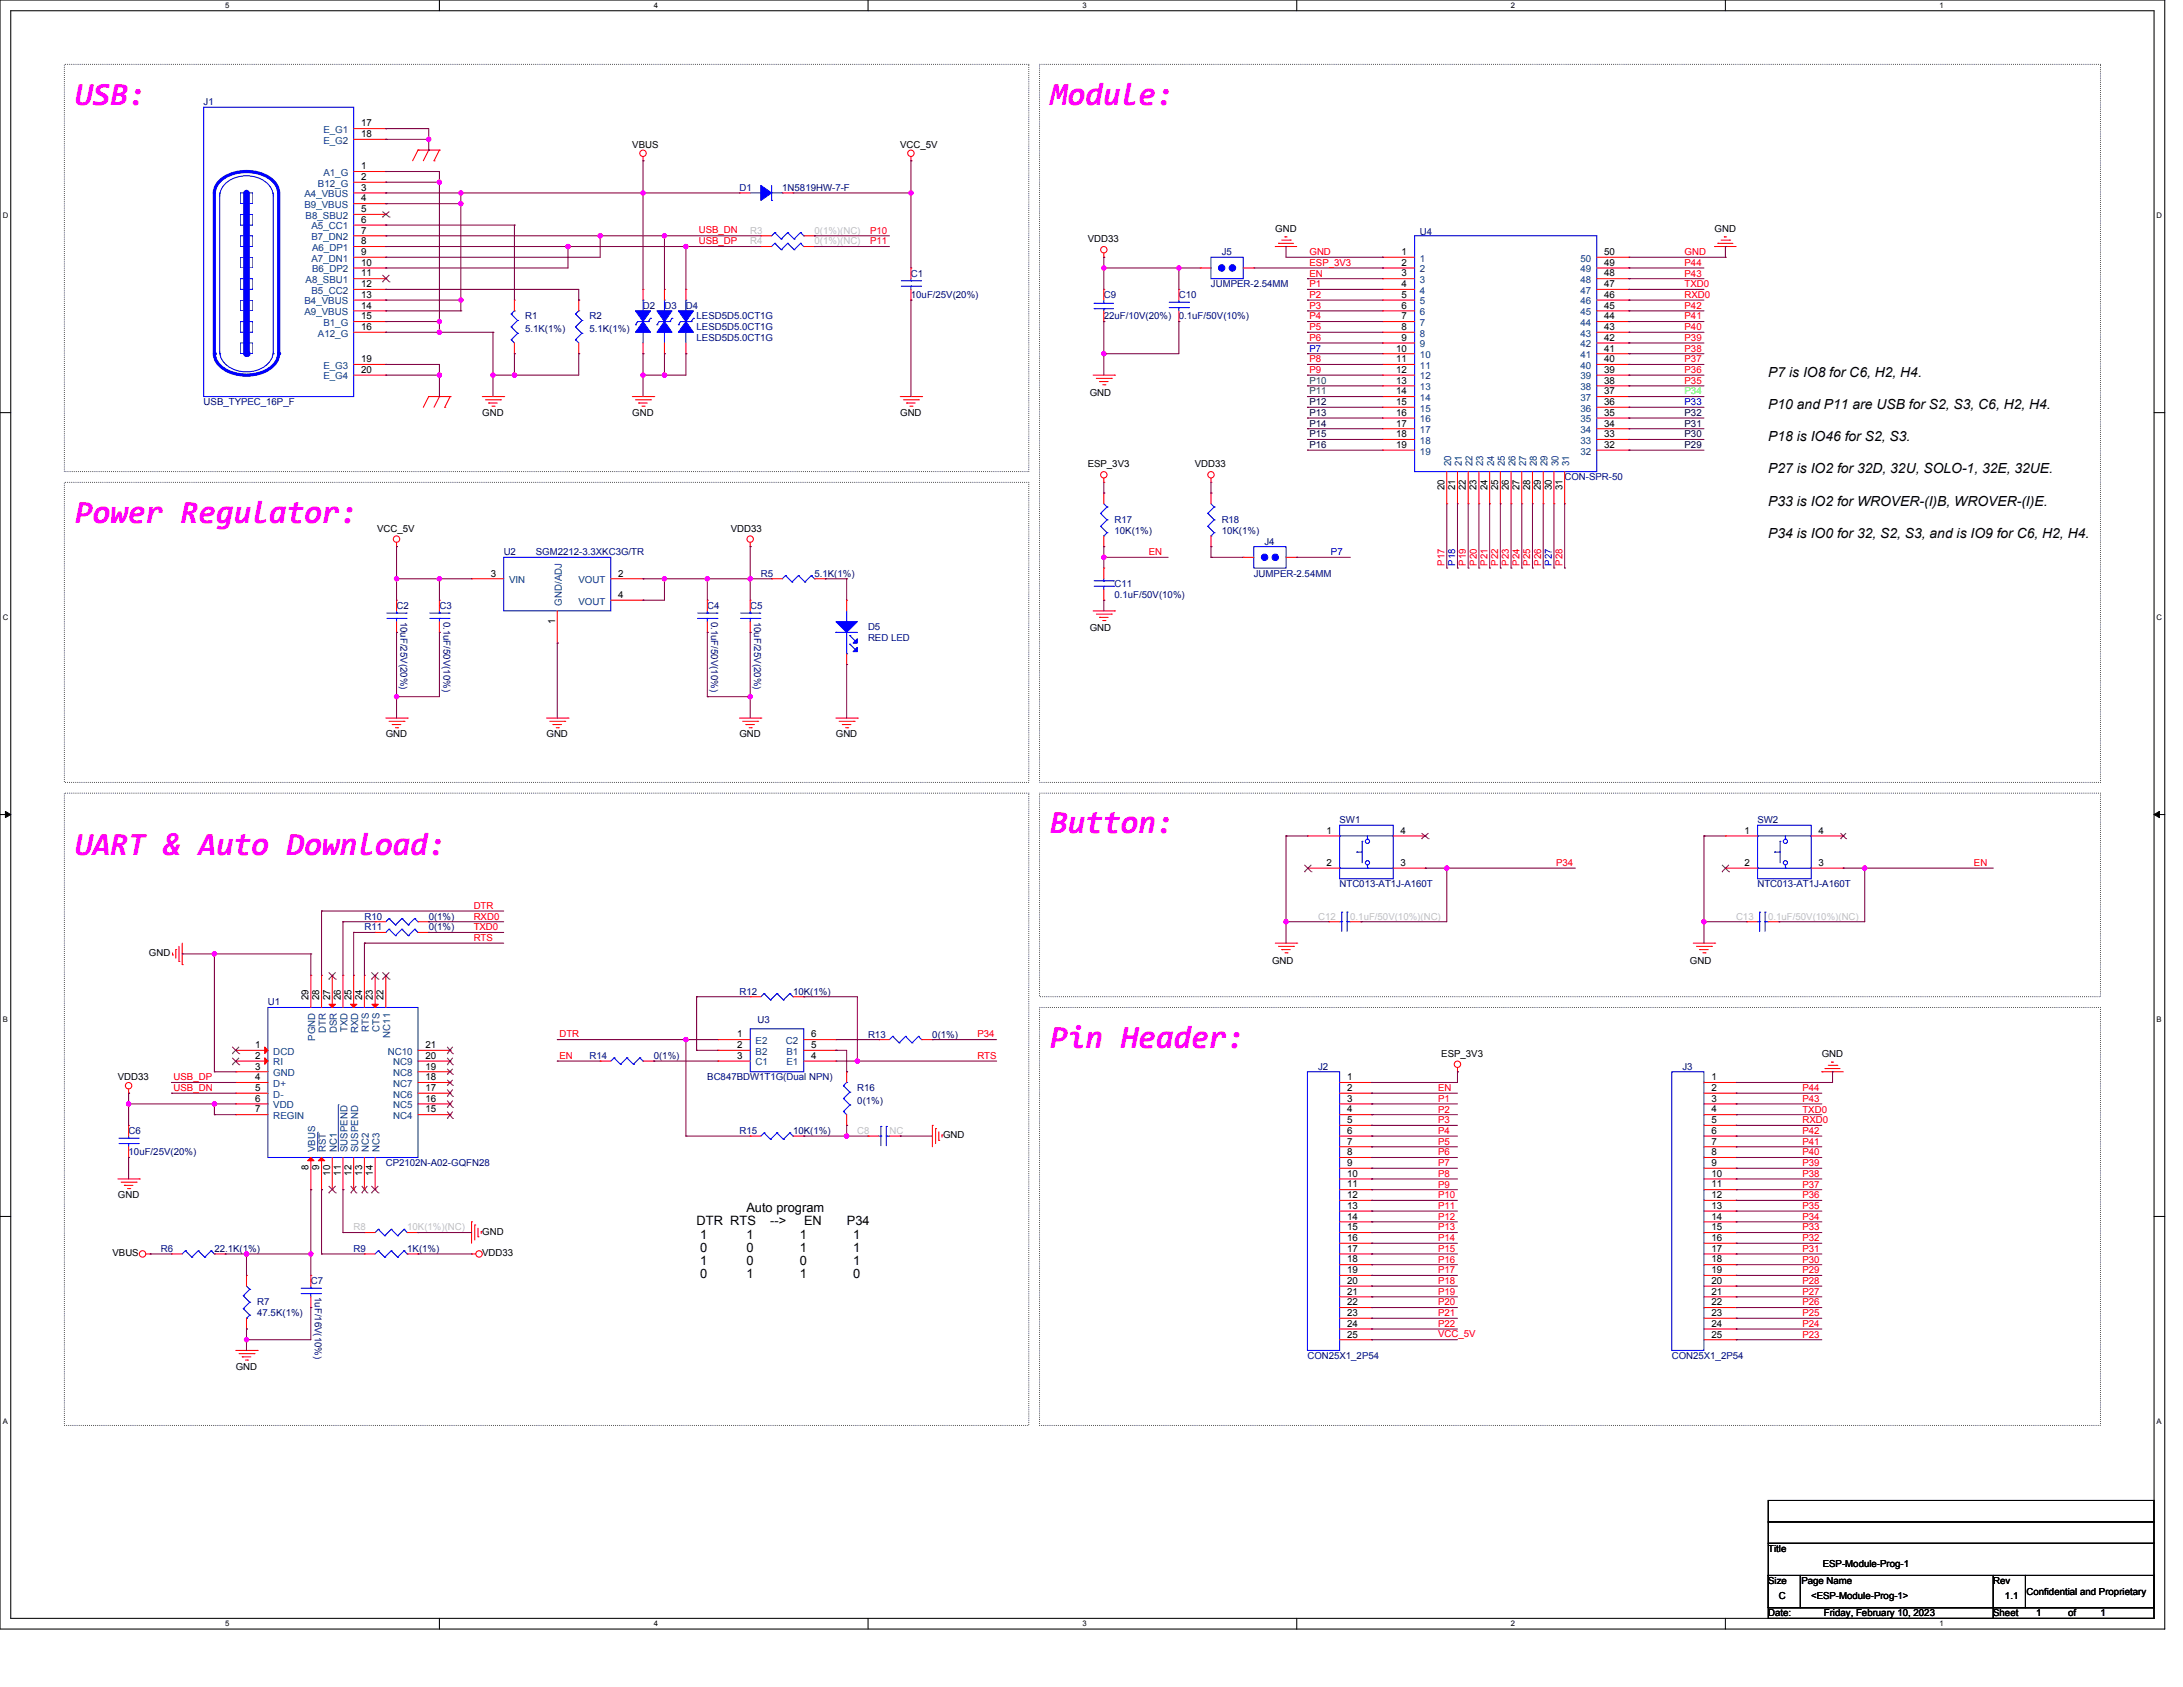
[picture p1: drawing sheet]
<svg xmlns="http://www.w3.org/2000/svg" width="559mm" height="432mm" viewBox="0 0 559 432" stroke-linecap="round" stroke-linejoin="round" font-family="sans-serif">
<defs><g id="words">
<g font-size="8.2" fill="#f0f">
<text x="19.2" y="26.8">USB:</text>
<text x="268.8" y="26.8">Module:</text>
<text x="19.2" y="133.8">Power Regulator:</text>
<text x="268.8" y="213.3">Button:</text>
<text x="19.2" y="218.8">UART &amp; Auto Download:</text>
<text x="268.8" y="268.2">Pin Header:</text>
</g>
<g font-size="3.6">
<text x="452.6" y="96.5">P7 is IO8 for C6, H2, H4.</text>
<text x="452.6" y="104.7">P10 and P11 are USB for S2, S3, C6, H2, H4.</text>
<text x="452.6" y="113">P18 is IO46 for S2, S3.</text>
<text x="452.6" y="121.2">P27 is IO2 for 32D, 32U, SOLO-1, 32E, 32UE.</text>
<text x="452.6" y="129.4">P33 is IO2 for WROVER-(I)B, WROVER-(I)E.</text>
<text x="452.6" y="137.6">P34 is IO0 for 32, S2, S3, and is IO9 for C6, H2, H4.</text>
</g>
<g font-size="3.3">
<text x="191.1" y="310.2">Auto program</text>
<text x="178.3" y="313.6">DTR RTS</text>
<text x="179.2" y="317">1</text>
<text x="191.1" y="317">1</text>
<text x="197.1" y="313.6">--&gt;</text>
<text x="204.7" y="317">1</text>
<text x="205.8" y="313.6">EN</text>
<text x="216.8" y="313.6">P34</text>
<text x="218.4" y="317">1</text>
<text x="179.2" y="320.4">0</text>
<text x="179.2" y="323.8">1</text>
<text x="191.1" y="320.4">0</text>
<text x="191.1" y="323.8">0</text>
<text x="204.7" y="320.4">1</text>
<text x="204.7" y="323.8">0</text>
<text x="218.4" y="320.4">1</text>
<text x="218.4" y="323.8">1</text>
<text x="179.2" y="327.2">0</text>
<text x="191.1" y="327.2">1</text>
<text x="204.7" y="327.2">1</text>
<text x="218.4" y="327.2">0</text>
</g>
<g font-size="2.5" fill="#000080">
<text x="52.1" y="26.9">J1</text>
<text x="189.3" y="48.9">D1</text>
<text x="200.2" y="48.9">1N5819HW-7-F</text>
<text x="312.7" y="65.3">J5</text>
<text x="363.5" y="60.1">U4</text>
<text x="233.2" y="70.8">C1</text>
<text x="233.2" y="76.3">10uF/25V(20%)</text>
<text x="282.5" y="76.3">C9</text>
<text x="301.7" y="76.3">C10</text>
<text x="310" y="73.5">JUMPER-2.54MM</text>
<text x="134.4" y="81.8">R1</text>
<text x="150.9" y="81.8">R2</text>
<text x="164.6" y="79">D2</text>
<text x="170.1" y="79">D3</text>
<text x="175.6" y="79">D4</text>
<text x="178.3" y="81.8">LESD5D5.0CT1G</text>
<text x="282.5" y="81.8">22uF/10V(20%)</text>
<text x="301.7" y="81.8">0.1uF/50V(10%)</text>
<text x="134.4" y="85.1">5.1K(1%)</text>
<text x="150.9" y="85.1">5.1K(1%)</text>
<text x="178.3" y="84.5">LESD5D5.0CT1G</text>
<text x="178.3" y="87.3">LESD5D5.0CT1G</text>
<text x="52.1" y="103.7">USB_TYPEC_16P_F</text>
<text x="400.5" y="122.9">CON-SPR-50</text>
<text x="285.3" y="133.9">R17</text>
<text x="285.3" y="136.6">10K(1%)</text>
<text x="312.7" y="133.9">R18</text>
<text x="312.7" y="136.6">10K(1%)</text>
<text x="128.9" y="142.1">U2</text>
<text x="137.2" y="142.1">SGM2212-3.3XKC3G/TR</text>
<text x="323.7" y="139.4">J4</text>
<text x="194.8" y="147.6">R5</text>
<text x="208.5" y="147.6">5.1K(1%)</text>
<text x="320.9" y="147.6">JUMPER-2.54MM</text>
<text x="101.5" y="155.8">C2</text>
<text x="112.5" y="155.8">C3</text>
<text x="181" y="155.8">C4</text>
<text x="192" y="155.8">C5</text>
<text x="285.3" y="150.4">C11</text>
<text x="285.3" y="153.1">0.1uF/50V(10%)</text>
<text x="102.5" y="159.1" transform="rotate(90 102.5 159.1)">10uF/25V(20%)</text>
<text x="113.5" y="159.1" transform="rotate(90 113.5 159.1)">0.1uF/50V(10%)</text>
<text x="182.1" y="159.1" transform="rotate(90 182.1 159.1)">0.1uF/50V(10%)</text>
<text x="193" y="159.1" transform="rotate(90 193 159.1)">10uF/25V(20%)</text>
<text x="222.2" y="161.3">D5</text>
<text x="222.2" y="164.1">RED LED</text>
<text x="342.9" y="210.7">SW1</text>
<text x="449.9" y="210.7">SW2</text>
<text x="342.9" y="227.2">NTC013-AT1J-A160T</text>
<text x="449.9" y="227.2">NTC013-AT1J-A160T</text>
<text x="93.3" y="238.1">R11</text>
<text x="93.3" y="235.4">R10</text>
<text x="109.7" y="238.1">0(1%)</text>
<text x="109.7" y="235.4">0(1%)</text>
<text x="68.6" y="257.3">U1</text>
<text x="189.3" y="254.6">R12</text>
<text x="203" y="254.6">10K(1%)</text>
<text x="193.9" y="261.7">U3</text>
<text x="222.2" y="265.6">R13</text>
<text x="238.7" y="265.6">0(1%)</text>
<text x="150.9" y="271">R14</text>
<text x="167.3" y="271">0(1%)</text>
<text x="337.4" y="273.8">J2</text>
<text x="430.7" y="273.8">J3</text>
<text x="181" y="276.5">BC847BDW1T1G(Dual NPN)</text>
<text x="219.5" y="279.3">R16</text>
<text x="219.5" y="282.6">0(1%)</text>
<text x="32.9" y="290.3">C6</text>
<text x="189.3" y="290.3">R15</text>
<text x="203" y="290.3">10K(1%)</text>
<text x="32.9" y="295.7">10uF/25V(20%)</text>
<text x="98.8" y="298.5">CP2102N-A02-GQFN28</text>
<text x="41.2" y="320.4">R6</text>
<text x="54.9" y="320.4">22.1K(1%)</text>
<text x="90.5" y="320.4">R9</text>
<text x="104.2" y="320.4">1K(1%)</text>
<text x="79.6" y="328.7">C7</text>
<text x="65.8" y="334.1">R7</text>
<text x="80.6" y="331.9" transform="rotate(90 80.6 331.9)">1uF/16V(10%)</text>
<text x="65.8" y="336.9">47.5K(1%)</text>
<text x="334.7" y="347.9">CON25X1_2P54</text>
<text x="427.9" y="347.9">CON25X1_2P54</text>
</g>
<g font-size="2.5" fill="#004080">
<text x="82.8" y="34">E_G1</text>
<text x="82.8" y="36.8">E_G2</text>
<text x="81.4" y="47.8">B12_G</text>
<text x="82.8" y="45">A1_G</text>
<text x="77.9" y="50.5">A4_VBUS</text>
<text x="77.9" y="53.2">B9_VBUS</text>
<text x="78.2" y="56">B8_SBU2</text>
<text x="79.7" y="58.7">A5_CC1</text>
<text x="79.7" y="61.5">B7_DN2</text>
<text x="79.9" y="64.2">A6_DP1</text>
<text x="79.7" y="67">A7_DN1</text>
<text x="79.9" y="69.7">B6_DP2</text>
<text x="363.5" y="69.7">2</text>
<text x="363.5" y="67">1</text>
<text x="404.6" y="69.7">49</text>
<text x="404.6" y="67">50</text>
<text x="77.9" y="77.9">B4_VBUS</text>
<text x="78.2" y="72.4">A8_SBU1</text>
<text x="79.7" y="75.2">B5_CC2</text>
<text x="363.5" y="72.4">3</text>
<text x="363.5" y="75.2">4</text>
<text x="363.5" y="77.9">5</text>
<text x="404.6" y="77.9">46</text>
<text x="404.6" y="75.2">47</text>
<text x="404.6" y="72.4">48</text>
<text x="77.9" y="80.7">A9_VBUS</text>
<text x="82.8" y="83.4">B1_G</text>
<text x="363.5" y="80.7">6</text>
<text x="363.5" y="83.4">7</text>
<text x="404.6" y="83.4">44</text>
<text x="404.6" y="80.7">45</text>
<text x="81.4" y="86.2">A12_G</text>
<text x="363.5" y="86.2">8</text>
<text x="363.5" y="88.9">9</text>
<text x="404.6" y="88.9">42</text>
<text x="404.6" y="86.2">43</text>
<text x="82.8" y="94.4">E_G3</text>
<text x="363.5" y="91.6">10</text>
<text x="363.5" y="94.4">11</text>
<text x="404.6" y="94.4">40</text>
<text x="404.6" y="91.6">41</text>
<text x="82.8" y="97.1">E_G4</text>
<text x="363.5" y="97.1">12</text>
<text x="363.5" y="99.9">13</text>
<text x="404.6" y="97.1">39</text>
<text x="404.6" y="99.9">38</text>
<text x="363.5" y="102.6">14</text>
<text x="363.5" y="105.4">15</text>
<text x="404.6" y="102.6">37</text>
<text x="404.6" y="105.4">36</text>
<text x="363.5" y="108.1">16</text>
<text x="363.5" y="110.8">17</text>
<text x="363.5" y="113.6">18</text>
<text x="404.6" y="108.1">35</text>
<text x="404.6" y="110.8">34</text>
<text x="404.6" y="113.6">33</text>
<text x="363.5" y="116.3">19</text>
<text x="371.5" y="119.3" transform="rotate(-90 371.5 119.3)">20</text>
<text x="374.2" y="119.3" transform="rotate(-90 374.2 119.3)">21</text>
<text x="376.9" y="119.3" transform="rotate(-90 376.9 119.3)">22</text>
<text x="379.7" y="119.3" transform="rotate(-90 379.7 119.3)">23</text>
<text x="382.4" y="119.3" transform="rotate(-90 382.4 119.3)">24</text>
<text x="385.2" y="119.3" transform="rotate(-90 385.2 119.3)">25</text>
<text x="387.9" y="119.3" transform="rotate(-90 387.9 119.3)">26</text>
<text x="390.7" y="119.3" transform="rotate(-90 390.7 119.3)">27</text>
<text x="393.4" y="119.3" transform="rotate(-90 393.4 119.3)">28</text>
<text x="396.2" y="119.3" transform="rotate(-90 396.2 119.3)">29</text>
<text x="398.9" y="119.3" transform="rotate(-90 398.9 119.3)">30</text>
<text x="401.6" y="119.3" transform="rotate(-90 401.6 119.3)">31</text>
<text x="404.6" y="116.3">32</text>
<text x="130.3" y="149.3">VIN</text>
<text x="148.1" y="149.3">VOUT</text>
<text x="143.8" y="155" transform="rotate(-90 143.8 155)">GND/ADJ</text>
<text x="148.1" y="154.7">VOUT</text>
<text x="70" y="269.9">DCD</text>
<text x="80.7" y="266.4" transform="rotate(-90 80.7 266.4)">PGND</text>
<text x="83.4" y="264.4" transform="rotate(-90 83.4 264.4)">DTR</text>
<text x="86.2" y="264.5" transform="rotate(-90 86.2 264.5)">DSR</text>
<text x="88.9" y="264.2" transform="rotate(-90 88.9 264.2)">TXD</text>
<text x="91.7" y="264.5" transform="rotate(-90 91.7 264.5)">RXD</text>
<text x="94.4" y="264.2" transform="rotate(-90 94.4 264.2)">RTS</text>
<text x="97.2" y="264.2" transform="rotate(-90 97.2 264.2)">CTS</text>
<text x="99.2" y="269.9">NC10</text>
<text x="99.9" y="265.6" transform="rotate(-90 99.9 265.6)">NC11</text>
<text x="193.4" y="267.2">E2</text>
<text x="193.4" y="269.9">B2</text>
<text x="201.2" y="267.2">C2</text>
<text x="201.3" y="269.9">B1</text>
<text x="70" y="272.7">RI</text>
<text x="70" y="275.4">GND</text>
<text x="100.6" y="275.4">NC8</text>
<text x="100.6" y="272.7">NC9</text>
<text x="193.4" y="272.7">C1</text>
<text x="201.3" y="272.7">E1</text>
<text x="70" y="278.2">D+</text>
<text x="70" y="280.9">D-</text>
<text x="100.6" y="280.9">NC6</text>
<text x="100.6" y="278.2">NC7</text>
<text x="70" y="283.7">VDD</text>
<text x="70" y="286.4">REGIN</text>
<text x="100.6" y="286.4">NC4</text>
<text x="100.6" y="283.7">NC5</text>
<text x="80.7" y="294.9" transform="rotate(-90 80.7 294.9)">VBUS</text>
<text x="83.4" y="294.9" transform="rotate(-90 83.4 294.9)">RST</text>
<text x="86.2" y="294.9" transform="rotate(-90 86.2 294.9)">NC1</text>
<text x="88.9" y="294.9" transform="rotate(-90 88.9 294.9)">SUSPEND</text>
<text x="91.7" y="294.9" transform="rotate(-90 91.7 294.9)">SUSPEND</text>
<text x="94.4" y="294.9" transform="rotate(-90 94.4 294.9)">NC2</text>
<text x="97.2" y="294.9" transform="rotate(-90 97.2 294.9)">NC3</text>
</g>
<g font-size="2.5">
<text x="92.4" y="32.4">17</text>
<text x="92.4" y="35.1">18</text>
<text x="161.9" y="37.9">VBUS</text>
<text x="230.4" y="37.9">VCC_5V</text>
<text x="92.4" y="43.3">1</text>
<text x="92.4" y="46.1">2</text>
<text x="92.4" y="48.8">3</text>
<text x="92.4" y="51.6">4</text>
<text x="92.4" y="54.3">5</text>
<text x="92.4" y="57.1">6</text>
<text x="92.4" y="59.8">7</text>
<text x="326.4" y="59.3">GND</text>
<text x="438.9" y="59.3">GND</text>
<text x="92.4" y="62.5">8</text>
<text x="92.4" y="65.3">9</text>
<text x="278.4" y="62">VDD33</text>
<text x="358.8" y="65.3">1</text>
<text x="410.6" y="65.3">50</text>
<text x="92.4" y="68">10</text>
<text x="92.4" y="70.8">11</text>
<text x="358.8" y="68">2</text>
<text x="358.8" y="70.8">3</text>
<text x="410.6" y="70.8">48</text>
<text x="410.6" y="68">49</text>
<text x="92.4" y="73.5">12</text>
<text x="92.4" y="76.3">13</text>
<text x="358.8" y="73.5">4</text>
<text x="358.8" y="76.3">5</text>
<text x="410.6" y="76.3">46</text>
<text x="410.6" y="73.5">47</text>
<text x="92.4" y="79">14</text>
<text x="92.4" y="81.7">15</text>
<text x="358.8" y="79">6</text>
<text x="358.8" y="81.7">7</text>
<text x="410.6" y="81.7">44</text>
<text x="410.6" y="79">45</text>
<text x="92.4" y="84.5">16</text>
<text x="357.4" y="90">10</text>
<text x="358.8" y="84.5">8</text>
<text x="358.8" y="87.2">9</text>
<text x="410.6" y="90">41</text>
<text x="410.6" y="87.2">42</text>
<text x="410.6" y="84.5">43</text>
<text x="92.4" y="92.7">19</text>
<text x="92.4" y="95.5">20</text>
<text x="357.4" y="92.7">11</text>
<text x="357.4" y="95.5">12</text>
<text x="410.6" y="92.7">40</text>
<text x="410.6" y="95.5">39</text>
<text x="279" y="101.3">GND</text>
<text x="357.4" y="98.2">13</text>
<text x="357.4" y="100.9">14</text>
<text x="410.6" y="98.2">38</text>
<text x="410.6" y="100.9">37</text>
<text x="123.4" y="106.5">GND</text>
<text x="161.9" y="106.5">GND</text>
<text x="230.4" y="106.5">GND</text>
<text x="357.4" y="103.7">15</text>
<text x="357.4" y="106.4">16</text>
<text x="410.6" y="103.7">36</text>
<text x="410.6" y="106.4">35</text>
<text x="357.4" y="109.2">17</text>
<text x="357.4" y="111.9">18</text>
<text x="410.6" y="109.2">34</text>
<text x="410.6" y="111.9">33</text>
<text x="278.4" y="119.6">ESP_3V3</text>
<text x="305.9" y="119.6">VDD33</text>
<text x="357.4" y="114.7">19</text>
<text x="410.6" y="114.7">32</text>
<text x="369.8" y="125.4" transform="rotate(-90 369.8 125.4)">20</text>
<text x="372.5" y="125.4" transform="rotate(-90 372.5 125.4)">21</text>
<text x="375.2" y="125.4" transform="rotate(-90 375.2 125.4)">22</text>
<text x="378" y="125.4" transform="rotate(-90 378 125.4)">23</text>
<text x="380.7" y="125.4" transform="rotate(-90 380.7 125.4)">24</text>
<text x="383.5" y="125.4" transform="rotate(-90 383.5 125.4)">25</text>
<text x="386.2" y="125.4" transform="rotate(-90 386.2 125.4)">26</text>
<text x="389" y="125.4" transform="rotate(-90 389 125.4)">27</text>
<text x="391.7" y="125.4" transform="rotate(-90 391.7 125.4)">28</text>
<text x="394.5" y="125.4" transform="rotate(-90 394.5 125.4)">29</text>
<text x="397.2" y="125.4" transform="rotate(-90 397.2 125.4)">30</text>
<text x="399.9" y="125.4" transform="rotate(-90 399.9 125.4)">31</text>
<text x="96.6" y="136.1">VCC_5V</text>
<text x="187.1" y="136.1">VDD33</text>
<text x="125.6" y="147.6">3</text>
<text x="158.3" y="147.6">2</text>
<text x="158.3" y="153.1">4</text>
<text x="142.1" y="159.7" transform="rotate(-90 142.1 159.7)">1</text>
<text x="279" y="161.6">GND</text>
<text x="98.8" y="188.8">GND</text>
<text x="139.9" y="188.8">GND</text>
<text x="189.3" y="188.8">GND</text>
<text x="214" y="188.8">GND</text>
<text x="339.6" y="213.4">1</text>
<text x="358.5" y="213.4">4</text>
<text x="446.6" y="213.4">1</text>
<text x="465.5" y="213.4">4</text>
<text x="339.6" y="221.6">2</text>
<text x="358.5" y="221.6">3</text>
<text x="446.6" y="221.6">2</text>
<text x="465.5" y="221.6">3</text>
<text x="38.1" y="244.7">GND</text>
<text x="325.6" y="246.6">GND</text>
<text x="432.6" y="246.6">GND</text>
<text x="79" y="256" transform="rotate(-90 79 256)">29</text>
<text x="81.7" y="256" transform="rotate(-90 81.7 256)">28</text>
<text x="84.5" y="256" transform="rotate(-90 84.5 256)">27</text>
<text x="87.2" y="256" transform="rotate(-90 87.2 256)">26</text>
<text x="90" y="256" transform="rotate(-90 90 256)">25</text>
<text x="92.7" y="256" transform="rotate(-90 92.7 256)">24</text>
<text x="95.5" y="256" transform="rotate(-90 95.5 256)">23</text>
<text x="98.2" y="256" transform="rotate(-90 98.2 256)">22</text>
<text x="65.3" y="268.3">1</text>
<text x="108.9" y="268.3">21</text>
<text x="188.7" y="265.5">1</text>
<text x="188.7" y="268.3">2</text>
<text x="207.7" y="268.3">5</text>
<text x="207.7" y="265.5">6</text>
<text x="65.3" y="271">2</text>
<text x="65.3" y="273.8">3</text>
<text x="108.9" y="273.8">19</text>
<text x="108.9" y="271">20</text>
<text x="188.7" y="271">3</text>
<text x="207.7" y="271">4</text>
<text x="368.9" y="270.5">ESP_3V3</text>
<text x="466.3" y="270.5">GND</text>
<text x="30.2" y="276.5">VDD33</text>
<text x="65.3" y="276.5">4</text>
<text x="65.3" y="279.3">5</text>
<text x="65.3" y="282">6</text>
<text x="108.9" y="282">16</text>
<text x="108.9" y="279.3">17</text>
<text x="108.9" y="276.5">18</text>
<text x="344.8" y="276.5">1</text>
<text x="344.8" y="279.3">2</text>
<text x="344.8" y="282">3</text>
<text x="438.1" y="276.5">1</text>
<text x="438.1" y="279.3">2</text>
<text x="438.1" y="282">3</text>
<text x="65.3" y="284.7">7</text>
<text x="108.9" y="284.7">15</text>
<text x="344.8" y="284.7">4</text>
<text x="344.8" y="287.5">5</text>
<text x="438.1" y="284.7">4</text>
<text x="438.1" y="287.5">5</text>
<text x="241.4" y="291.3">GND</text>
<text x="344.8" y="290.2">6</text>
<text x="344.8" y="293">7</text>
<text x="438.1" y="290.2">6</text>
<text x="438.1" y="293">7</text>
<text x="79" y="299.6" transform="rotate(-90 79 299.6)">8</text>
<text x="81.7" y="299.6" transform="rotate(-90 81.7 299.6)">9</text>
<text x="344.8" y="295.7">8</text>
<text x="344.8" y="298.5">9</text>
<text x="438.1" y="295.7">8</text>
<text x="438.1" y="298.5">9</text>
<text x="84.5" y="301" transform="rotate(-90 84.5 301)">10</text>
<text x="87.2" y="301" transform="rotate(-90 87.2 301)">11</text>
<text x="90" y="301" transform="rotate(-90 90 301)">12</text>
<text x="92.7" y="301" transform="rotate(-90 92.7 301)">13</text>
<text x="95.5" y="301" transform="rotate(-90 95.5 301)">14</text>
<text x="344.8" y="301.2">10</text>
<text x="344.8" y="303.9">11</text>
<text x="438.1" y="301.2">10</text>
<text x="438.1" y="303.9">11</text>
<text x="30.2" y="306.7">GND</text>
<text x="344.8" y="306.7">12</text>
<text x="344.8" y="309.4">13</text>
<text x="438.1" y="306.7">12</text>
<text x="438.1" y="309.4">13</text>
<text x="123.4" y="316">GND</text>
<text x="344.8" y="312.2">14</text>
<text x="344.8" y="314.9">15</text>
<text x="344.8" y="317.7">16</text>
<text x="438.1" y="312.2">14</text>
<text x="438.1" y="314.9">15</text>
<text x="438.1" y="317.7">16</text>
<text x="28.8" y="321.5">VBUS</text>
<text x="123.4" y="321.5">VDD33</text>
<text x="344.8" y="320.4">17</text>
<text x="344.8" y="323.1">18</text>
<text x="438.1" y="320.4">17</text>
<text x="438.1" y="323.1">18</text>
<text x="344.8" y="325.9">19</text>
<text x="344.8" y="328.6">20</text>
<text x="438.1" y="325.9">19</text>
<text x="438.1" y="328.6">20</text>
<text x="344.8" y="331.4">21</text>
<text x="344.8" y="334.1">22</text>
<text x="438.1" y="331.4">21</text>
<text x="438.1" y="334.1">22</text>
<text x="344.8" y="336.9">23</text>
<text x="344.8" y="339.6">24</text>
<text x="438.1" y="336.9">23</text>
<text x="438.1" y="339.6">24</text>
<text x="344.8" y="342.3">25</text>
<text x="438.1" y="342.3">25</text>
<text x="60.4" y="350.6">GND</text>
<text x="452.6" y="397.2">Title</text>
<text x="466.6" y="401.1">ESP-Module-Prog-1</text>
<text x="452.6" y="405.5">Size</text>
<text x="461.1" y="405.5">Page Name</text>
<text x="510.2" y="405.5">Rev</text>
<text x="452.6" y="413.7">Date:</text>
<text x="455.4" y="409.3">C</text>
<text x="463.6" y="409.3">&lt;ESP-Module-Prog-1&gt;</text>
<text x="466.9" y="413.7">Friday, February 10, 2023</text>
<text x="510.2" y="413.7">Sheet</text>
<text x="513.2" y="409.3">1.1</text>
<text x="518.7" y="408.2">Confidential and Proprietary</text>
<text x="521.2" y="413.7">1</text>
<text x="529.4" y="413.7">of</text>
<text x="537.6" y="413.7">1</text>
</g>
<g font-size="2.5" fill="#f00">
<text x="178.9" y="59.8">USB_DN</text>
<text x="222.7" y="59.8">P10</text>
<text x="178.9" y="62.5">USB_DP</text>
<text x="222.7" y="62.5">P11</text>
<text x="335.2" y="65.3">GND</text>
<text x="431.2" y="65.3">GND</text>
<text x="335.2" y="70.8">EN</text>
<text x="335.2" y="68">ESP_3V3</text>
<text x="431.2" y="70.8">P43</text>
<text x="431.2" y="68">P44</text>
<text x="335.2" y="73.5">P1</text>
<text x="335.2" y="76.3">P2</text>
<text x="431.2" y="76.3">RXD0</text>
<text x="431.2" y="73.5">TXD0</text>
<text x="335.2" y="79">P3</text>
<text x="335.2" y="81.8">P4</text>
<text x="431.2" y="81.8">P41</text>
<text x="431.2" y="79">P42</text>
<text x="335.2" y="84.5">P5</text>
<text x="335.2" y="87.2">P6</text>
<text x="431.2" y="90">P38</text>
<text x="431.2" y="87.2">P39</text>
<text x="431.2" y="84.5">P40</text>
<text x="335.2" y="92.7">P8</text>
<text x="335.2" y="95.5">P9</text>
<text x="431.2" y="95.5">P36</text>
<text x="431.2" y="92.7">P37</text>
<text x="431.2" y="98.2">P35</text>
<text x="294.1" y="142.1">EN</text>
<text x="369.8" y="144.8" transform="rotate(-90 369.8 144.8)">P17</text>
<text x="375.3" y="144.8" transform="rotate(-90 375.3 144.8)">P19</text>
<text x="378" y="144.8" transform="rotate(-90 378 144.8)">P20</text>
<text x="380.7" y="144.8" transform="rotate(-90 380.7 144.8)">P21</text>
<text x="383.5" y="144.8" transform="rotate(-90 383.5 144.8)">P22</text>
<text x="386.2" y="144.8" transform="rotate(-90 386.2 144.8)">P23</text>
<text x="389" y="144.8" transform="rotate(-90 389 144.8)">P24</text>
<text x="391.7" y="144.8" transform="rotate(-90 391.7 144.8)">P25</text>
<text x="394.5" y="144.8" transform="rotate(-90 394.5 144.8)">P26</text>
<text x="399.9" y="144.8" transform="rotate(-90 399.9 144.8)">P28</text>
<text x="398.3" y="221.7">P34</text>
<text x="505.3" y="221.7">EN</text>
<text x="121.3" y="232.6">DTR</text>
<text x="121.3" y="235.4">RXD0</text>
<text x="121.3" y="238.1">TXD0</text>
<text x="121.3" y="240.9">RTS</text>
<text x="143.2" y="265.5">DTR</text>
<text x="250.2" y="265.5">P34</text>
<text x="143.2" y="271">EN</text>
<text x="250.2" y="271">RTS</text>
<text x="44.4" y="279.2">USB_DN</text>
<text x="44.4" y="276.5">USB_DP</text>
<text x="368.1" y="279.3">EN</text>
<text x="461.4" y="279.3">P44</text>
<text x="368.1" y="282">P1</text>
<text x="368.1" y="284.8">P2</text>
<text x="368.1" y="287.5">P3</text>
<text x="461.4" y="287.5">RXD0</text>
<text x="461.4" y="284.8">TXD0</text>
<text x="461.4" y="282">P43</text>
<text x="368.1" y="290.2">P4</text>
<text x="368.1" y="293">P5</text>
<text x="461.4" y="293">P41</text>
<text x="461.4" y="290.2">P42</text>
<text x="368.1" y="295.7">P6</text>
<text x="368.1" y="298.5">P7</text>
<text x="461.4" y="298.5">P39</text>
<text x="461.4" y="295.7">P40</text>
<text x="368.1" y="301.2">P8</text>
<text x="368.1" y="304">P9</text>
<text x="461.4" y="304">P37</text>
<text x="461.4" y="301.2">P38</text>
<text x="368.1" y="306.7">P10</text>
<text x="368.1" y="309.4">P11</text>
<text x="461.4" y="309.4">P35</text>
<text x="461.4" y="306.7">P36</text>
<text x="368.1" y="312.2">P12</text>
<text x="368.1" y="314.9">P13</text>
<text x="368.1" y="317.7">P14</text>
<text x="461.4" y="317.7">P32</text>
<text x="461.4" y="314.9">P33</text>
<text x="461.4" y="312.2">P34</text>
<text x="368.1" y="320.4">P15</text>
<text x="368.1" y="323.2">P16</text>
<text x="461.4" y="323.2">P30</text>
<text x="461.4" y="320.4">P31</text>
<text x="368.1" y="325.9">P17</text>
<text x="368.1" y="328.6">P18</text>
<text x="461.4" y="328.6">P28</text>
<text x="461.4" y="325.9">P29</text>
<text x="368.1" y="331.4">P19</text>
<text x="368.1" y="334.1">P20</text>
<text x="461.4" y="334.1">P26</text>
<text x="461.4" y="331.4">P27</text>
<text x="368.1" y="336.9">P21</text>
<text x="368.1" y="339.6">P22</text>
<text x="461.4" y="339.6">P24</text>
<text x="461.4" y="336.9">P25</text>
<text x="368.1" y="342.3">VCC_5V</text>
<text x="461.4" y="342.4">P23</text>
</g>
<g font-size="2.5" fill="#c0c0c0">
<text x="192" y="59.8">R3</text>
<text x="208.5" y="59.8">0(1%)(NC)</text>
<text x="192" y="62.6">R4</text>
<text x="208.5" y="62.6">0(1%)(NC)</text>
<text x="337.4" y="235.4">C12</text>
<text x="345.6" y="235.4">0.1uF/50V(10%)(NC)</text>
<text x="444.4" y="235.4">C13</text>
<text x="452.6" y="235.4">0.1uF/50V(10%)(NC)</text>
<text x="219.5" y="290.3">C8</text>
<text x="227.7" y="290.3">NC</text>
<text x="90.5" y="315">R8</text>
<text x="104.2" y="315">10K(1%)(NC)</text>
</g>
<g font-size="2.5" fill="#00f">
<text x="335.2" y="90">P7</text>
<text x="431.2" y="103.7">P33</text>
<text x="340.7" y="142.1">P7</text>
<text x="372.5" y="144.8" transform="rotate(-90 372.5 144.8)">P18</text>
<text x="397.2" y="144.8" transform="rotate(-90 397.2 144.8)">P27</text>
</g>
<g font-size="2.5" fill="#008040">
<text x="335.2" y="98.2">P10</text>
<text x="335.2" y="101">P11</text>
</g>
<text font-size="2.5" fill="#0f0" x="431.2" y="101">P34</text>
<g font-size="2.5" fill="#000040">
<text x="335.2" y="103.7">P12</text>
<text x="335.2" y="106.4">P13</text>
<text x="431.2" y="106.4">P32</text>
<text x="335.2" y="109.2">P14</text>
<text x="335.2" y="111.9">P15</text>
<text x="431.2" y="111.9">P30</text>
<text x="431.2" y="109.2">P31</text>
<text x="335.2" y="114.7">P16</text>
<text x="431.2" y="114.7">P29</text>
</g>
<g font-size="2">
<text x="57.6" y="2">5</text>
<text x="167.3" y="2">4</text>
<text x="277.1" y="2">3</text>
<text x="386.8" y="2">2</text>
<text x="496.5" y="2">1</text>
<text x=".7" y="55.9">D</text>
<text x="552.1" y="55.9">D</text>
<text x=".7" y="158.8">C</text>
<text x="552.1" y="158.8">C</text>
<text x=".7" y="261.7">B</text>
<text x="552.1" y="261.7">B</text>
<text x=".7" y="364.5">A</text>
<text x="552.1" y="364.5">A</text>
<text x="57.6" y="416.3">5</text>
<text x="167.3" y="416.3">4</text>
<text x="277.1" y="416.3">3</text>
<text x="386.8" y="416.3">2</text>
<text x="496.5" y="416.3">1</text>
</g>
</g></defs>
<path d="M0 0h554.1v417h-554.1zM2.8 2.8h548.6v411.4h-548.6z" fill="none" stroke="#000" stroke-width=".26"/>
<g fill="#fff">
<path d="M57.6 .3h1.1v2.2h-1.1z"/>
<path d="M57.6 414.5h1.1v2.2h-1.1z"/>
</g>
<path d="M112.5 0v2.8M112.5 414.2v2.8" fill="none" stroke="#000" stroke-width=".26"/>
<g fill="#fff">
<path d="M167.3 .3h1.1v2.2h-1.1z"/>
<path d="M167.3 414.5h1.1v2.2h-1.1z"/>
</g>
<path d="M222.2 0v2.8M222.2 414.2v2.8" fill="none" stroke="#000" stroke-width=".26"/>
<g fill="#fff">
<path d="M277.1 .3h1.1v2.2h-1.1z"/>
<path d="M277.1 414.5h1.1v2.2h-1.1z"/>
</g>
<path d="M331.9 0v2.8M331.9 414.2v2.8" fill="none" stroke="#000" stroke-width=".26"/>
<g fill="#fff">
<path d="M386.8 .3h1.1v2.2h-1.1z"/>
<path d="M386.8 414.5h1.1v2.2h-1.1z"/>
</g>
<path d="M441.7 0v2.8M441.7 414.2v2.8" fill="none" stroke="#000" stroke-width=".26"/>
<g fill="#fff">
<path d="M496.5 .3h1.1v2.2h-1.1z"/>
<path d="M496.5 414.5h1.1v2.2h-1.1z"/>
<path d="M.7 54.2h1.4v2.2h-1.4z"/>
<path d="M552.1 54.2h1.4v2.2h-1.4z"/>
<path d="M.7 157.1h1.4v2.1h-1.4z"/>
<path d="M552.1 157.1h1.4v2.1h-1.4z"/>
</g>
<path d="M0 105.6h2.8M551.4 105.6h2.7" fill="none" stroke="#000" stroke-width=".26"/>
<g fill="#fff">
<path d="M.7 259.9h1.3v2.2h-1.3z"/>
<path d="M552.1 259.9h1.3v2.2h-1.3z"/>
</g>
<path d="M0 208.5h2.8M551.4 208.5h2.7" fill="none" stroke="#000" stroke-width=".26"/>
<path d="M1.4 207.7l1.4 .8-1.4 .8zM551.4 208.5l1.4-.8v1.6z" fill="#000" stroke="#000" stroke-width=".26"/>
<g fill="#fff">
<path d="M.7 362.8h1.3v2.2h-1.3z"/>
<path d="M552.1 362.8h1.3v2.2h-1.3z"/>
</g>
<path d="M0 311.4h2.8M551.4 311.4h2.7M452.6 389.5h98.8v5.5h-98.8zM452.6 395h98.8v8.3h-98.8zM452.6 384.1h98.8v5.4h-98.8zM452.6 403.3h8.3v8.2h-8.3zM452.6 411.5h57.6v2.7h-57.6zM452.6 403.3h98.8v8.2h-98.8zM460.9 403.3h49.3v8.2h-49.3zM510.2 403.3h8.3v8.2h-8.3zM510.2 411.5h41.2v2.7h-41.2zM518.5 403.3h32.9v8.2h-32.9z" fill="none" stroke="#000" stroke-width=".26"/>
<path d="M16.5 16.5h246.9v104.2h-246.9zM266.1 16.5h271.6v183.8h-271.6zM16.5 123.5h246.9v76.8h-246.9zM16.5 203h246.9v161.8h-246.9zM266.1 203h271.6v52.1h-271.6zM266.1 257.9h271.6v106.9h-271.6z" fill="none" stroke="#000" stroke-width=".26" stroke-dasharray="0 .5"/>
<g fill="none" stroke="#f00" stroke-width=".26">
<path d="M107 38.4h.1M107 38.4l-1.4 2.8M107 38.4h5.5M109.7 38.4h.1M109.7 38.4l-1.3 2.8M112.5 38.4h.1M112.5 38.4l-1.4 2.8M111.1 41.2h.1M164.6 41.2h.1M164.6 40.1v1.1M189.3 49.4h.1M189.3 49.4h2.7"/>
<path d="M200.3 49.4h2.7M203 49.4h.1M233.2 41.2h.1M233.2 40.1v1.1M131.7 76.8h.1M131.7 76.8v2.8M148.1 76.8h.1M148.1 76.8v2.8M170.1 74.1h.1M170.1 74.1v2.7M175.6 74.1h.1M175.6 74.1v2.7"/>
<path d="M194.8 63.1h.1M194.8 60.4h.1M194.8 63.1h2.7M194.8 60.4h2.7M205.8 63.1h2.7M205.8 60.4h2.7M208.5 63.1h.1M208.5 60.4h.1M282.6 65.8h.1M282.6 64.7v1.1M307.2 68.6h.1M307.2 68.6h2.8"/>
<path d="M318.2 68.6h2.8M321 68.6h.1M326.5 63.1h.1M326.5 63.1h5.4M327.3 62.3h.1M327.3 62.3h3.8M328.1 61.5h2.2M328.9 60.6h.1M328.9 60.6h.6M330.3 61.5h.1M438.9 63.1h.1M438.9 63.1h5.5"/>
<path d="M439.7 62.3h.1M439.7 62.3h3.9M440.6 61.5h2.2M441.4 60.6h.1M441.4 60.6h.5M442.8 61.5h.1M131.7 90.5h.1M131.7 87.8v2.7M148.1 90.5h.1M148.1 87.8v2.7M170.1 90.5h.1M170.1 87.8v2.7"/>
<path d="M175.6 90.5h.1M175.6 87.8v2.7M279.8 96h5.5M280.6 96.8h3.9M281.5 97.7h.1M281.5 97.7h2.2M282.3 98.5h.5M282.8 98.5h.1M284.5 96.8h.1M285.3 96h.1M109.7 101.5h.1M109.7 101.5h5.5"/>
<path d="M109.7 101.5l-1.3 2.7M112.5 101.5h.1M112.5 101.5l-1.4 2.7M113.9 104.2h.1M115.2 101.5h.1M115.2 101.5l-1.3 2.7M123.5 101.5h5.4M124.3 102.3h3.8M125.1 103.2h.1M125.1 103.2h2.2M125.9 104h.6M126.5 104h.1"/>
<path d="M128.1 102.3h.1M128.9 101.5h.1M161.9 101.5h5.4M162.7 102.3h3.8M163.5 103.2h.1M163.5 103.2h2.2M164.3 104h.6M164.9 104h.1M166.5 102.3h.1M167.3 101.5h.1M230.4 101.5h5.5M231.3 102.3h3.8"/>
<path d="M232.1 103.2h.1M232.1 103.2h2.2M232.9 104h.6M233.5 104h.1M235.1 102.3h.1M235.9 101.5h.1M101.5 139.9h.1M101.5 138.8v1.1M192 139.9h.1M192 138.8v1.1M282.6 123.5h.1M282.6 122.4v1.1"/>
<path d="M310 123.5h.1M310 122.4v1.1M101.5 153.6h.1M101.5 153.6v2.8M101.5 159.1v2.8M120.7 148.1h.1M120.7 148.1h8.2M142.7 156.4v8.2M156.4 148.1h8.2M156.4 153.6h8.2M164.6 148.1h.1M164.6 153.6h.1"/>
<path d="M192 153.6h.1M192 153.6v2.8M192 159.1v2.8M279.8 156.4h5.5M280.6 157.2h3.9M281.5 158h.1M281.5 158h2.2M282.3 158.8h.5M282.8 158.8h.1M284.5 157.2h.1M285.3 156.4h.1M101.5 161.9h.1"/>
<path d="M142.7 164.6h.1M192 161.9h.1M98.8 183.8h5.4M99.6 184.6h3.8M100.4 185.5h.1M100.4 185.5h2.2M101.2 186.3h.6M101.8 186.3h.1M103.4 184.6h.1M104.2 183.8h.1M139.9 183.8h5.5M140.7 184.6h3.9"/>
<path d="M141.6 185.5h.1M141.6 185.5h2.2M142.4 186.3h.5M142.9 186.3h.1M144.6 184.6h.1M145.4 183.8h.1M189.3 183.8h5.5M190.1 184.6h3.9M190.9 185.5h.1M190.9 185.5h2.2M191.8 186.3h.5M192.3 186.3h.1"/>
<path d="M194 184.6h.1M194.8 183.8h.1M214 183.8h5.5M214.8 184.6h3.8M215.6 185.5h.1M215.6 185.5h2.2M216.5 186.3h.5M217 186.3h.1M218.6 184.6h.1M219.5 183.8h.1M96 238.7h.1M96 238.7h2.8"/>
<path d="M107 238.7h2.7M109.7 238.7h.1M340.2 235.9h.1M340.2 235.9h2.7M345.7 235.9h2.7M348.4 235.9h.1M447.1 235.9h.1M447.1 235.9h2.8M452.6 235.9h2.8M455.4 235.9h.1M44.2 244.4h.1M44.2 243.9v.5"/>
<path d="M45 243.1h.1M45 243.1v2.1M45.8 246.1h.1M45.8 242.2v3.9M46.6 246.9h.1M46.6 241.4v5.5M79.6 249.6h.1M79.6 249.6v8.3M82.3 249.6h.1M82.3 249.6v8.3M85 249.6h.1M85 249.6v8.3"/>
<path d="M87.8 249.6h.1M87.8 249.6v8.3M90.5 249.6h.1M90.5 249.6v8.3M93.3 249.6h.1M93.3 249.6v8.3M96 249.6h.1M96 249.6v8.3M98.8 249.6h.1M98.8 249.6v8.3M192 255.1h.1M192 255.1h2.8"/>
<path d="M203 255.1h2.8M205.8 255.1h.1M326.5 241.4h5.4M327.3 242.2h3.8M328.1 243.1h.1M328.1 243.1h2.2M328.9 243.9h.6M329.5 243.9h.1M331.1 242.2h.1M331.9 241.4h.1M433.4 241.4h5.5M434.3 242.2h3.8"/>
<path d="M435.1 243.1h.1M435.1 243.1h2.2M435.9 243.9h.6M436.5 243.9h.1M438.1 242.2h.1M438.9 241.4h.1M32.9 279.8h.1M32.9 278.7v1.1M60.4 268.8h.1M60.4 271.6h.1M60.4 274.3h.1M60.4 277.1h.1"/>
<path d="M60.4 279.8h.1M60.4 274.3h8.2M60.4 277.1h8.2M60.4 279.8h8.2M60.4 271.6h8.2M60.4 268.8h8.2M107 274.3h8.2M107 277.1h8.2M107 279.8h8.2M107 271.6h8.2M107 268.8h8.2M115.2 279.8h.1"/>
<path d="M115.2 277.1h.1M115.2 274.3h.1M115.2 271.6h.1M115.2 268.8h.1M153.6 271.6h.1M153.6 271.6h2.8M164.6 271.6h2.7M167.3 271.6h.1M183.8 266.1h.1M183.8 268.8h.1M183.8 271.6h.1M183.8 266.1h8.2"/>
<path d="M183.8 271.6h8.2M183.8 268.8h8.2M205.8 266.1h8.2M205.8 271.6h8.2M205.8 268.8h8.2M214 271.6h.1M214 268.8h.1M214 266.1h.1M216.7 274.3h.1M216.7 274.3v2.8M224.9 266.1h.1M224.9 266.1h2.8"/>
<path d="M235.9 266.1h2.8M238.7 266.1h.1M342.9 277.1h8.2M342.9 279.8h8.2M351.1 277.1h.1M351.1 279.8h.1M373.1 274.3h.1M373.1 273.2v1.1M436.2 277.1h8.2M436.2 279.8h8.2M444.4 277.1h.1M444.4 279.8h.1"/>
<path d="M466.4 274.3h.1M466.4 274.3h5.4M467.2 273.5h.1M467.2 273.5h3.8M468 272.7h2.2M468.8 271.9h.1M468.8 271.9h.6M470.2 272.7h.1M32.9 288h.1M32.9 296.3h.1M32.9 288v2.8M32.9 293.5v2.8"/>
<path d="M60.4 282.6h.1M60.4 285.3h.1M60.4 282.6h8.2M60.4 285.3h8.2M79.6 296.3v8.2M82.3 296.3v8.2M85 296.3v8.2M87.8 296.3v8.2M90.5 296.3v8.2M93.3 296.3v8.2M96 296.3v8.2M107 282.6h8.2"/>
<path d="M107 285.3h8.2M115.2 285.3h.1M115.2 282.6h.1M192 290.8h.1M192 290.8h2.8M203 290.8h2.8M205.8 290.8h.1M216.7 288h.1M216.7 285.3v2.7M222.2 290.8h.1M222.2 290.8h2.7M227.7 290.8h2.7"/>
<path d="M230.4 290.8h.1M238.7 288h.1M238.7 288v5.5M239.5 288.9h.1M239.5 288.9v3.8M240.3 291.9h.1M240.3 289.7v2.2M241.1 290.5h.1M241.1 290.5v.6M342.9 282.6h8.2M342.9 285.3h8.2M342.9 288h8.2"/>
<path d="M342.9 290.8h8.2M342.9 293.5h8.2M342.9 296.3h8.2M342.9 299h8.2M351.1 282.6h.1M351.1 285.3h.1M351.1 288h.1M351.1 290.8h.1M351.1 293.5h.1M351.1 296.3h.1M351.1 299h.1M436.2 282.6h8.2"/>
<path d="M436.2 285.3h8.2M436.2 288h8.2M436.2 290.8h8.2M436.2 293.5h8.2M436.2 296.3h8.2M436.2 299h8.2M444.4 282.6h.1M444.4 285.3h.1M444.4 288h.1M444.4 290.8h.1M444.4 293.5h.1M444.4 296.3h.1"/>
<path d="M444.4 299h.1M30.2 301.8h5.5M31 302.6h3.9M31.8 303.4h.1M31.8 303.4h2.2M32.6 304.2h.6M33.2 304.2h.1M34.9 302.6h.1M35.7 301.8h.1M79.6 304.5h.1M82.3 304.5h.1M85 304.5h.1"/>
<path d="M87.8 304.5h.1M90.5 304.5h.1M93.3 304.5h.1M96 304.5h.1M120.7 312.7h.1M120.7 312.7v5.5M121.5 313.6h.1M121.5 313.6v3.8M122.4 316.6h.1M122.4 314.4v2.2M123.2 315.2h.1M123.2 315.2v.6"/>
<path d="M342.9 301.8h8.2M342.9 304.5h8.2M342.9 307.2h8.2M342.9 310h8.2M342.9 312.7h8.2M342.9 315.5h8.2M342.9 318.2h8.2M351.1 301.8h.1M351.1 304.5h.1M351.1 307.2h.1M351.1 310h.1M351.1 312.7h.1"/>
<path d="M351.1 315.5h.1M351.1 318.2h.1M436.2 301.8h8.2M436.2 304.5h8.2M436.2 307.2h8.2M436.2 310h8.2M436.2 312.7h8.2M436.2 315.5h8.2M436.2 318.2h8.2M444.4 301.8h.1M444.4 304.5h.1M444.4 307.2h.1"/>
<path d="M444.4 310h.1M444.4 312.7h.1M444.4 315.5h.1M444.4 318.2h.1M37.3 321h1.1M38.4 321h.1M120.7 321h.1M120.7 321h1.1M342.9 321h8.2M342.9 323.7h8.2M342.9 326.5h8.2M342.9 329.2h8.2"/>
<path d="M342.9 331.9h8.2M342.9 334.7h8.2M342.9 337.4h8.2M351.1 321h.1M351.1 323.7h.1M351.1 326.5h.1M351.1 329.2h.1M351.1 331.9h.1M351.1 334.7h.1M351.1 337.4h.1M436.2 321h8.2M436.2 323.7h8.2"/>
<path d="M436.2 326.5h8.2M436.2 329.2h8.2M436.2 331.9h8.2M436.2 334.7h8.2M436.2 337.4h8.2M444.4 321h.1M444.4 323.7h.1M444.4 326.5h.1M444.4 329.2h.1M444.4 331.9h.1M444.4 334.7h.1M444.4 337.4h.1"/>
<path d="M60.4 345.7h5.4M61.2 346.5h3.8M62 347.3h.1M62 347.3h2.2M62.8 348.1h.6M63.4 348.1h.1M65 346.5h.1M65.8 345.7h.1M342.9 340.2h8.2M342.9 342.9h8.2M351.1 340.2h.1M351.1 342.9h.1"/>
<path d="M436.2 340.2h8.2M436.2 342.9h8.2M444.4 340.2h.1M444.4 342.9h.1"/>
<circle cx="164.6" cy="39.2" r=".82"/>
<circle cx="233.2" cy="39.2" r=".82"/>
<circle cx="282.6" cy="63.9" r=".82"/>
<circle cx="101.5" cy="138" r=".82"/>
<circle cx="192" cy="138" r=".82"/>
<circle cx="282.6" cy="121.5" r=".81"/>
<circle cx="310" cy="121.5" r=".81"/>
<circle cx="32.9" cy="277.9" r=".82"/>
<circle cx="373.1" cy="272.4" r=".82"/>
<circle cx="36.5" cy="321" r=".82"/>
<circle cx="122.6" cy="321" r=".82"/>
</g>
<g fill="none" stroke="#00f" stroke-width=".26">
<path d="M52.1 27.4h38.4v74.1h-38.4zM192 49.4h2.8M194.8 49.4h.1M197.5 51.3h.1M197.5 47.5v3.8M197.5 49.4h2.8M198.3 59.5h.1M198.3 59.5l-.8 .9M198.3 59.5l1.7 1.7M200.3 49.4h.1M201.6 59.5h.1M201.6 59.5l-1.6 1.7"/>
<path d="M201.6 59.5l1.7 1.7M204.9 59.5h.1M204.9 59.5l-1.6 1.7M204.9 59.5l.9 .9M131.7 79.6h.1M131.7 79.6l-.8 .8M148.1 79.6h.1M148.1 79.6l-.8 .8M170.1 76.8h.1M170.1 76.8v2.8M175.6 76.8h.1M175.6 76.8v2.8"/>
<path d="M198.3 62.3h.1M198.3 62.3l-.8 .8M198.3 62.3l1.7 1.6M200 63.9h.1M200 61.2h.1M201.6 62.3h.1M201.6 62.3l-1.6 1.6M201.6 62.3l1.7 1.6M203.3 63.9h.1M203.3 61.2h.1M204.9 62.3h.1M204.9 62.3l-1.6 1.6"/>
<path d="M204.9 62.3l.9 .8M205.8 63.1h.1M205.8 60.4h.1M310 65.8h8.2v5.5h-8.2zM130.9 87h.1M130.9 83.7h.1M130.9 80.4h.1M130.9 87l.8 .8M130.9 83.7l1.6 1.6M130.9 80.4l1.6 1.6M132.5 85.3h.1M132.5 82h.1"/>
<path d="M132.5 85.3l-1.6 1.7M132.5 82l-1.6 1.7M147.3 87h.1M147.3 83.7h.1M147.3 80.4h.1M147.3 87l.8 .8M147.3 83.7l1.7 1.6M147.3 80.4l1.7 1.6M149 85.3h.1M149 82h.1M149 85.3l-1.7 1.7M149 82l-1.7 1.7"/>
<path d="M168.2 83.1h.1M170.1 85h.1M170.1 85v2.8M171.5 82.3h.1M171.5 82.3h-2.8l-.5 .8M172 81.5h.1M172 81.5l-.5 .8M173.7 83.1h.1M175.6 85h.1M175.6 85v2.8M176.9 82.3h.1M176.9 82.3h-2.7l-.5 .8"/>
<path d="M177.5 81.5h.1M177.5 81.5l-.6 .8M99 158.3h5M99 156.9h5M101.5 156.9h.1M101.5 158.3h.1M101.5 156.4v.5M101.5 158.3v.8M104 158.3h.1M104 156.9h.1M128.9 142.7h27.5v13.7h-27.5zM189.6 158.3h4.9"/>
<path d="M189.6 156.9h4.9M192 156.9h.1M192 158.3h.1M192 156.4v.5M192 158.3v.8M194.5 158.3h.1M194.5 156.9h.1M99.6 237.8h.1M99.6 237.8l-.8 .9M99.6 237.8l1.6 1.7M101.2 239.5h.1M102.9 237.8h.1"/>
<path d="M102.9 237.8l-1.7 1.7M102.9 237.8l1.6 1.7M104.5 239.5h.1M106.2 237.8h.1M106.2 237.8l-1.7 1.7M106.2 237.8l.8 .9M107 238.7h.1M342.9 235.9h.6M343.5 235.9h.1M343.5 233.5h.1M343.5 233.5v4.9M344.8 233.5h.1"/>
<path d="M344.8 235.9h.1M344.8 235.9h.9M344.8 233.5v4.9M449.9 235.9h.5M450.4 235.9h.1M450.4 233.5h.1M450.4 233.5v4.9M451.8 233.5h.1M451.8 235.9h.1M451.8 235.9h.8M451.8 233.5v4.9M68.6 257.9h38.4v38.4h-38.4z"/>
<path d="M195.6 254.3h.1M195.6 254.3l-.8 .8M195.6 254.3l1.6 1.6M197.2 255.9h.1M198.9 254.3h.1M198.9 254.3l-1.7 1.6M198.9 254.3l1.6 1.6M200.5 255.9h.1M202.2 254.3h.1M202.2 254.3l-1.7 1.6M202.2 254.3l.8 .8M203 255.1h.1"/>
<path d="M157.2 270.8h.1M157.2 270.8l-.8 .8M157.2 270.8l1.6 1.6M158.8 272.4h.1M160.5 270.8h.1M160.5 270.8l-1.7 1.6M160.5 270.8l1.6 1.6M162.1 272.4h.1M163.8 270.8h.1M163.8 270.8l-1.7 1.6M163.8 270.8l.8 .8M164.6 271.6h.1"/>
<path d="M192 263.4h13.8v10.9h-13.8zM215.9 277.9h.1M215.9 277.9l1.6 1.6M216.7 277.1h.1M216.7 277.1l-.8 .8M217.5 279.5h.1M217.5 279.5l-1.6 1.7M228.5 265.3h.1M228.5 265.3l-.8 .8M228.5 265.3l1.7 1.6M230.2 266.9h.1M231.8 265.3h.1"/>
<path d="M231.8 265.3l-1.6 1.6M231.8 265.3l1.7 1.6M233.5 266.9h.1M235.1 265.3h.1M235.1 265.3l-1.6 1.6M235.1 265.3l.8 .8M235.9 266.1h.1M334.7 274.3h8.2v71.4h-8.2zM427.9 274.3h8.3v71.4h-8.3zM30.5 292.7h4.9M30.5 291.3h4.9M32.9 291.3h.1"/>
<path d="M32.9 292.7h.1M32.9 290.8v.5M32.9 292.7v.8M35.4 292.7h.1M35.4 291.3h.1M195.6 290h.1M195.6 290l-.8 .8M195.6 290l1.6 1.6M197.2 291.6h.1M198.9 290h.1M198.9 290l-1.7 1.6M198.9 290l1.6 1.6"/>
<path d="M200.5 291.6h.1M202.2 290h.1M202.2 290l-1.7 1.6M202.2 290l.8 .8M203 290.8h.1M215.9 284.5h.1M215.9 281.2h.1M215.9 284.5l.8 .8M215.9 281.2l1.6 1.6M217.5 282.8h.1M217.5 282.8l-1.6 1.7M224.9 290.8h.6"/>
<path d="M225.5 290.8h.1M225.5 288.3h.1M225.5 288.3v5M226.9 288.3h.1M226.9 290.8h.1M226.9 290.8h.8M226.9 288.3v5"/>
</g>
<g fill="#00f" stroke="#00f" stroke-width=".26">
<path d="M170.1 82.3l1.9 2.7h-3.8z" fill-rule="evenodd"/>
<path d="M168.2 79.6h3.8l-1.9 2.7z" fill-rule="evenodd"/>
<path d="M194.8 47.5l2.7 1.9-2.7 1.9z" fill-rule="evenodd"/>
<path d="M175.6 82.3l1.9 2.7h-3.8z" fill-rule="evenodd"/>
<path d="M173.7 79.6h3.8l-1.9 2.7z" fill-rule="evenodd"/>
<circle cx="312.7" cy="68.6" r=".82"/>
<circle cx="315.5" cy="68.6" r=".82"/>
</g>
<g fill="#f00" stroke="#f00" stroke-width=".26">
<path d="M67.8 268l.8 .8-.8 .9z"/>
<path d="M67.8 270.8l.8 .8-.8 .8z"/>
<path d="M78.7 297.1l.9-.8 .8 .8z"/>
<path d="M81.5 297.1l.8-.8 .8 .8z"/>
<path d="M95.2 257h1.6l-.8 .9z"/>
<path d="M89.7 257h1.7l-.9 .9z"/>
<path d="M84.2 257h1.7l-.9 .9z"/>
</g>
<g fill="none" stroke="#804000" stroke-width=".26">
<path d="M84.1 250.6h.1M84.1 248.9l1.8 1.7M85.9 250.6h.1M85.9 248.9l-1.8 1.7M95.1 250.6h.1M95.1 248.9l1.7 1.7M96.8 250.6h.1M96.8 248.9l-1.7 1.7M97.9 250.6h.1M97.9 248.9l1.8 1.7M99.7 250.6h.1M99.7 248.9l-1.8 1.7"/>
<path d="M59.4 269.7h.1M59.4 272.5h.1M59.4 267.9l1.8 1.8M59.4 270.8l1.8 1.7M61.2 269.7h.1M61.2 272.5h.1M61.2 267.9l-1.8 1.8M61.2 270.8l-1.8 1.7M114.5 277.8h.1M114.5 275h.1M114.5 272.5h.1M114.5 269.7h.1"/>
<path d="M114.5 278.9l1.4 1.7M114.5 276.4l1.4 1.4M114.5 273.6l1.4 1.4M114.5 270.8l1.4 1.7M114.5 267.9l1.4 1.8M115.9 277.8h.1M115.9 275h.1M115.9 272.5h.1M115.9 269.7h.1M115.9 273.6l-1.4 1.4M115.9 278.9l-1.4 1.7M115.9 276.4l-1.4 1.4"/>
<path d="M115.9 270.8l-1.4 1.7M115.9 267.9l-1.4 1.8M114.5 286.3h.1M114.5 283.5h.1M114.5 280.6h.1M114.5 284.5l1.4 1.8M114.5 281.7l1.4 1.8M115.9 286.3h.1M115.9 283.5h.1M115.9 280.6h.1M115.9 284.5l-1.4 1.8M115.9 281.7l-1.4 1.8"/>
<path d="M84.1 305.3h.1M84.1 303.6l1.8 1.7M85.9 305.3h.1M85.9 303.6l-1.8 1.7M89.8 305.3h.1M89.8 303.6l1.4 1.7M91.2 305.3h.1M91.2 303.6l-1.4 1.7M92.6 305.3h.1M92.6 303.6l1.4 1.7M94 305.3h.1M94 303.6l-1.4 1.7"/>
<path d="M95.1 305.3h.1M95.1 303.6l1.7 1.7M96.8 305.3h.1M96.8 303.6l-1.7 1.7"/>
</g>
<path d="M81.3 289.8h.1M81.3 289.8v4.9M86.6 282.8h.1M86.6 282.8v11.9" fill="none" stroke="#004080" stroke-width=".26"/>
<path d="M54.9 49.4v41.1" fill="none" stroke="#00f" stroke-width=".81"/>
<circle cx="54.9" cy="90.5" r=".41" fill="#00f"/>
<path d="M54.9 49.4a5.9 5.9 0 0 1 4.7-5 10.8 10.8 0 0 1 10.4 2 4.3 4.3 0 0 1 1.3 3M54.9 90.5a5.9 5.9 0 0 0 4.7 5 10.8 10.8 0 0 0 10.4-2 4.3 4.3 0 0 0 1.3-3" fill="none" stroke="#00f" stroke-width=".81"/>
<path d="M63.1 49.4v41.1" fill="none" stroke="#00f" stroke-width="1.6"/>
<circle cx="63.1" cy="90.5" r=".82" fill="#00f"/>
<path d="M71.3 49.4v41.1" fill="none" stroke="#00f" stroke-width=".81"/>
<circle cx="71.3" cy="90.5" r=".41" fill="#00f"/>
<g fill="none" stroke="#00f" stroke-width=".26">
<path d="M56.2 50.2a5.6 5.6 0 0 1 4.7-4.9 7.5 7.5 0 0 1 8.7 3.3l.3 1.6M56.2 49.4v41.1M61.5 54.9h1.6v2.7h-1.6zM61.5 49.4h1.6v2.7h-1.6zM63.1 49.4h1.6v2.7h-1.6zM63.1 54.9h1.6v2.7h-1.6zM70 49.4v41.1M61.5 65.8h1.6v2.8h-1.6zM61.5 76.8h1.6v2.8h-1.6zM61.5 60.4h1.6v2.7h-1.6zM61.5 71.3h1.6v2.8h-1.6zM63.1 60.4h1.6v2.7h-1.6z"/>
<path d="M63.1 65.8h1.6v2.8h-1.6zM63.1 71.3h1.6v2.8h-1.6zM63.1 76.8h1.6v2.8h-1.6zM164.6 76.8h.1M164.6 76.8v2.8M230.7 73.2h4.9M230.7 71.9h4.9M233.2 71.9h.1M233.2 73.2h.1M233.2 71.3v.6M233.2 73.2v.9M235.6 73.2h.1"/>
<path d="M235.6 71.9h.1M280.1 77.6h.1M280.1 79h.1M280.1 77.6h4.9M280.1 79h4.9M282.6 79h.1M282.6 77.6h.1M282.6 76.8v.8M282.6 79v.6M299.3 78.7h4.9M299.3 77.4h4.9M301.8 77.4h.1"/>
<path d="M301.8 78.7h.1M301.8 76.8v.6M301.8 78.7v.9M304.2 78.7h.1M304.2 77.4h.1M362.1 60.4h46.6v60.3h-46.6zM56.2 90.5h.1M56.2 90a5.6 5.6 0 0 0 4.7 4.9 7.5 7.5 0 0 0 8.7-3.3l.3-1.6M61.5 82.3h1.6v2.7h-1.6zM61.5 87.8h1.6v2.7h-1.6zM63.1 82.3h1.6v2.7h-1.6zM63.1 87.8h1.6v2.7h-1.6z"/>
<path d="M70 90.5h.1M162.7 83.1h.1M164.6 85h.1M164.6 85v2.8M166 82.3h.1M166 82.3h-2.8l-.5 .8M166.5 81.5h.1M166.5 81.5l-.5 .8M281.7 131.4h.1M281.7 134.7h.1M281.7 131.4l1.7 1.7M281.7 134.7l1.7 1.6"/>
<path d="M282.6 137.2h.1M282.6 128.9l.8 .9M283.4 129.8h.1M283.4 133.1h.1M283.4 136.3h.1M283.4 129.8l-1.7 1.6M283.4 133.1l-1.7 1.6M283.4 136.3l-.8 .9M309.2 131.4h.1M309.2 134.7h.1M309.2 131.4l1.6 1.7M309.2 134.7l1.6 1.6"/>
<path d="M310 137.2h.1M310 128.9l.8 .9M310.8 129.8h.1M310.8 133.1h.1M310.8 136.3h.1M310.8 129.8l-1.6 1.6M310.8 133.1l-1.6 1.6M310.8 136.3l-.8 .9M321 139.9h8.2v5.5h-8.2zM110 158.3h4.9M110 156.9h4.9M112.5 156.9h.1"/>
<path d="M112.5 158.3h.1M112.5 156.4v.5M112.5 158.3v.8M114.9 158.3h.1M114.9 156.9h.1M178.6 158.3h4.9M178.6 156.9h4.9M181.1 156.9h.1M181.1 158.3h.1M181.1 156.4v.5M181.1 158.3v.8M183.5 158.3h.1"/>
<path d="M183.5 156.9h.1M201.1 147.3h.1M201.1 147.3l-.8 .8M201.1 147.3l1.6 1.7M202.7 149h.1M204.4 147.3h.1M204.4 147.3l-1.7 1.7M204.4 147.3l1.6 1.7M206 149h.1M207.7 147.3h.1M207.7 147.3l-1.7 1.7M207.7 147.3l.8 .8"/>
<path d="M208.5 148.1h.1M216.7 159.1h.1M216.7 156.4v2.7M280.1 150.1h4.9M280.1 148.7h4.9M282.6 148.7h.1M282.6 150.1h.1M282.6 148.1v.6M282.6 150.1v.8M285 150.1h.1M285 148.7h.1M214 161.9h.1"/>
<path d="M214 161.9h5.5M216.7 167.3h.1M216.7 161.9v5.4M217.5 162.7h.1M217.5 164.9h.1M217.5 162.7l1.4 1.4M217.5 164.9l1.4 1.3M342.9 211.2h13.7v13.7h-13.7zM342.9 214h.1M342.9 214h13.7M347.3 218.1h.1M347.3 218.1h1.4"/>
<path d="M348.7 215.3h.1M348.7 215.3v5.5M350 214.8h.1M350 214v.8M449.9 211.2h13.7v13.7h-13.7zM449.9 214h.1M449.9 214h13.7M454.3 218.1h.1M454.3 218.1h1.4M455.7 215.3h.1M455.7 215.3v5.5M457 214.8h.1"/>
<path d="M457 214v.8M99.6 235.1h.1M99.6 235.1l-.8 .8M99.6 235.1l1.6 1.6M101.2 236.7h.1M102.9 235.1h.1M102.9 235.1l-1.7 1.6M102.9 235.1l1.6 1.6M104.5 236.7h.1M106.2 235.1h.1M106.2 235.1l-1.7 1.6M106.2 235.1l.8 .8"/>
<path d="M107 235.9h.1M342.9 222.2h.1M342.9 222.2h13.7M350 222.2h.1M350 221.4v.8M449.9 222.2h.1M449.9 222.2h13.7M457 222.2h.1M457 221.4v.8M96.8 314.7h.1M96.8 314.7l-.8 .8M96.8 314.7l1.7 1.6"/>
<path d="M98.5 316.3h.1M100.1 314.7h.1M100.1 314.7l-1.6 1.6M100.1 314.7l1.7 1.6M101.8 316.3h.1M103.4 314.7h.1M103.4 314.7l-1.6 1.6M103.4 314.7l.8 .8M104.2 315.5h.1M47.5 320.1h.1M47.5 320.1l-.9 .9M47.5 320.1l1.6 1.7"/>
<path d="M49.1 321.8h.1M50.8 320.1h.1M50.8 320.1l-1.7 1.7M50.8 320.1l1.6 1.7M52.4 321.8h.1M54 320.1h.1M54 320.1l-1.6 1.7M54 320.1l.9 .9M54.9 321h.1M62.3 331.7h.1M62.3 335h.1M62.3 331.7l1.6 1.6"/>
<path d="M62.3 335l1.6 1.6M63.1 337.4h.1M63.1 329.2l.8 .8M63.9 330h.1M63.9 333.3h.1M63.9 336.6h.1M63.9 330l-1.6 1.7M63.9 333.3l-1.6 1.7M63.9 336.6l-.8 .8M77.1 331.1h4.9M77.1 329.7h4.9M79.6 329.7h.1"/>
<path d="M79.6 331.1h.1M79.6 329.2v.5M79.6 331.1v.8M82 331.1h.1M82 329.7h.1M96.8 320.1h.1M96.8 320.1l-.8 .9M96.8 320.1l1.7 1.7M98.5 321.8h.1M100.1 320.1h.1M100.1 320.1l-1.6 1.7M100.1 320.1l1.7 1.7"/>
<path d="M101.8 321.8h.1M103.4 320.1h.1M103.4 320.1l-1.6 1.7M103.4 320.1l.8 .9M104.2 321h.1"/>
<circle cx="350" cy="215.3" r=".55"/>
<circle cx="457" cy="215.3" r=".54"/>
<circle cx="350" cy="220.8" r=".54"/>
<circle cx="457" cy="220.8" r=".54"/>
</g>
<g fill="none" stroke="#f00" stroke-width=".26">
<path d="M90.5 32.9h8.3M90.5 35.7h8.3M98.8 32.9h.1M98.8 35.7h.1M90.5 43.9h8.3M90.5 46.6h8.3M90.5 49.4h8.3M90.5 52.1h8.3M90.5 54.9h8.3M90.5 57.6h8.3M98.8 43.9h.1M98.8 46.6h.1"/>
<path d="M98.8 49.4h.1M98.8 52.1h.1M98.8 54.9h.1M98.8 57.6h.1M90.5 60.4h8.3M90.5 63.1h8.3M90.5 65.8h8.3M90.5 68.6h8.3M90.5 71.3h8.3M90.5 74.1h8.3M90.5 76.8h8.3M90.5 79.6h8.3"/>
<path d="M98.8 60.4h.1M98.8 63.1h.1M98.8 65.8h.1M98.8 68.6h.1M98.8 71.3h.1M98.8 74.1h.1M98.8 76.8h.1M98.8 79.6h.1M164.6 74.1h.1M164.6 74.1v2.7M233.2 68.6h.1M233.2 76.8h.1"/>
<path d="M233.2 68.6v2.7M233.2 74.1v2.7M282.6 74.1h.1M282.6 74.1v2.7M282.6 79.6v2.7M301.8 74.1h.1M301.8 74.1v2.7M301.8 79.6v2.7M353.9 68.6h.1M353.9 71.3h.1M353.9 74.1h.1M353.9 76.8h.1"/>
<path d="M353.9 79.6h.1M353.9 65.8h.1M353.9 65.8h8.2M353.9 68.6h8.2M353.9 71.3h8.2M353.9 74.1h8.2M353.9 76.8h8.2M353.9 79.6h8.2M408.7 65.8h8.3M408.7 68.6h8.3M408.7 71.3h8.3M408.7 74.1h8.3"/>
<path d="M408.7 76.8h8.3M408.7 79.6h8.3M417 79.6h.1M417 76.8h.1M417 74.1h.1M417 71.3h.1M417 68.6h.1M417 65.8h.1M90.5 82.3h8.3M90.5 85h8.3M90.5 93.3h8.3M90.5 96h8.3"/>
<path d="M98.8 82.3h.1M98.8 85h.1M98.8 93.3h.1M98.8 96h.1M164.6 90.5h.1M164.6 87.8v2.7M282.6 82.3h.1M301.8 82.3h.1M353.9 82.3h.1M353.9 85h.1M353.9 87.8h.1M353.9 90.5h.1"/>
<path d="M353.9 93.3h.1M353.9 96h.1M353.9 98.8h.1M353.9 82.3h8.2M353.9 85h8.2M353.9 93.3h8.2M353.9 96h8.2M353.9 87.8h8.2M353.9 90.5h8.2M353.9 98.8h8.2M408.7 82.3h8.3M408.7 85h8.3"/>
<path d="M408.7 93.3h8.3M408.7 96h8.3M408.7 87.8h8.3M408.7 90.5h8.3M408.7 98.8h8.3M417 93.3h.1M417 96h.1M417 98.8h.1M417 90.5h.1M417 87.8h.1M417 85h.1M417 82.3h.1"/>
<path d="M353.9 101.5h.1M353.9 104.2h.1M353.9 107h.1M353.9 109.7h.1M353.9 112.5h.1M353.9 115.2h.1M353.9 101.5h8.2M353.9 104.2h8.2M353.9 107h8.2M353.9 109.7h8.2M353.9 112.5h8.2M353.9 115.2h8.2"/>
<path d="M408.7 101.5h8.3M408.7 104.2h8.3M408.7 107h8.3M408.7 109.7h8.3M408.7 112.5h8.3M408.7 115.2h8.3M417 101.5h.1M417 104.2h.1M417 107h.1M417 109.7h.1M417 112.5h.1M417 115.2h.1"/>
<path d="M282.6 126.2h.1M282.6 139.9h.1M282.6 126.2v2.7M282.6 137.2v2.7M310 126.2h.1M310 139.9h.1M310 126.2v2.7M310 137.2v2.7M370.3 128.9h.1M370.3 120.7v8.2M373.1 128.9h.1M373.1 120.7v8.2"/>
<path d="M375.8 128.9h.1M375.8 120.7v8.2M378.6 128.9h.1M378.6 120.7v8.2M381.3 128.9h.1M381.3 120.7v8.2M384.1 128.9h.1M384.1 120.7v8.2M386.8 128.9h.1M386.8 120.7v8.2M389.5 128.9h.1M389.5 120.7v8.2"/>
<path d="M392.3 128.9h.1M392.3 120.7v8.2M395 128.9h.1M395 120.7v8.2M397.8 128.9h.1M397.8 120.7v8.2M400.5 128.9h.1M400.5 120.7v8.2M112.5 153.6h.1M112.5 153.6v2.8M112.5 159.1v2.8M181.1 153.6h.1"/>
<path d="M181.1 153.6v2.8M181.1 159.1v2.8M197.5 148.1h.1M197.5 148.1h2.8M208.5 148.1h2.7M211.2 148.1h.1M216.7 153.6h.1M216.7 153.6v2.8M282.6 145.4h.1M282.6 153.6h.1M282.6 145.4v2.7M282.6 150.9v2.7"/>
<path d="M318.2 142.7h.1M318.2 142.7h2.8M329.2 142.7h2.7M331.9 142.7h.1M112.5 161.9h.1M181.1 161.9h.1M216.7 170.1h.1M216.7 167.3v2.8M334.7 214h.1M334.7 214h8.2M356.6 214h8.2M364.8 214h.1"/>
<path d="M441.7 214h.1M441.7 214h8.2M463.6 214h8.2M471.8 214h.1M96 235.9h.1M96 235.9h2.8M107 235.9h2.7M109.7 235.9h.1M334.7 222.2h.1M334.7 222.2h8.2M356.6 222.2h8.2M364.8 222.2h.1"/>
<path d="M441.7 222.2h.1M441.7 222.2h8.2M463.6 222.2h8.2M471.8 222.2h.1M93.3 315.5h.1M93.3 315.5h2.7M104.2 315.5h2.8M107 315.5h.1M43.9 321h.1M43.9 321h2.7M54.9 321h2.7M57.6 321h.1"/>
<path d="M63.1 326.5h.1M63.1 326.5v2.7M63.1 337.4v2.8M79.6 326.5h.1M79.6 334.7h.1M79.6 326.5v2.7M79.6 331.9v2.8M93.3 321h.1M93.3 321h2.7M104.2 321h2.8M107 321h.1M63.1 340.2h.1"/>
</g>
<g fill="none" stroke="#804000" stroke-width=".26">
<path d="M97.9 55.6h.1M97.9 54.2l1.8 1.4M99.7 55.6h.1M99.7 54.2l-1.8 1.4M97.9 72.1h.1M97.9 70.4l1.8 1.7M99.7 72.1h.1M99.7 70.4l-1.8 1.7M363.9 214.7h.1M363.9 213.3l1.8 1.4M365.7 214.7h.1M365.7 213.3l-1.8 1.4"/>
<path d="M471.1 214.7h.1M471.1 213.3l1.4 1.4M472.5 214.7h.1M472.5 213.3l-1.4 1.4M333.9 223.1h.1M333.9 221.4l1.8 1.7M335.7 223.1h.1M335.7 221.4l-1.8 1.7M440.8 223.1h.1M440.8 221.4l1.8 1.7M442.6 223.1h.1M442.6 221.4l-1.8 1.7"/>
</g>
<g fill="#00f" stroke="#00f" stroke-width=".26">
<path d="M214 159.1h5.5l-2.8 2.8z"/>
<path d="M219.5 163.5v1.1h-1.1z"/>
<path d="M218.4 166.8l1.1-1.1v1.1z"/>
<path d="M164.6 82.3l1.9 2.7h-3.8z" fill-rule="evenodd"/>
<path d="M162.7 79.6h3.8l-1.9 2.7z" fill-rule="evenodd"/>
<circle cx="323.7" cy="142.6" r=".82"/>
<circle cx="326.4" cy="142.6" r=".82"/>
</g>
<g fill="none" stroke="#800040" stroke-width=".26">
<path d="M98.8 32.9h.1M98.8 35.7h.1M98.8 32.9h10.9v5.5M98.8 35.7h10.9M109.7 35.7h.1M109.7 38.4h.1M98.8 43.9h.1M98.8 46.6h.1M98.8 49.4h.1M98.8 52.1h.1M98.8 57.6h.1M98.8 49.4h90.5"/>
<path d="M98.8 43.9h13.7v41.1M98.8 46.6h13.7M98.8 52.1h19.2M98.8 57.6h32.9M112.5 46.6h.1M118 52.1h.1M118 49.4h.1M118 49.4v30.2M131.7 57.6h.1M131.7 57.6v19.2M164.6 41.2h.1M164.6 49.4h.1"/>
<path d="M164.6 41.2v32.9M203 49.4h30.2M233.2 49.4h.1M233.2 41.2h.1M233.2 41.2v27.4M98.8 76.8h.1M98.8 79.6h.1M98.8 74.1h.1M98.8 60.4h.1M98.8 65.8h.1M98.8 63.1h.1M98.8 68.6h.1"/>
<path d="M98.8 60.4h96M98.8 63.1h96M98.8 76.8h19.2M98.8 79.6h19.2M98.8 74.1h49.3v2.7M118 79.6h.1M145.4 63.1h.1M145.4 63.1v5.5h-46.6M148.1 76.8h.1M153.6 60.4h.1M153.6 60.4v5.4h-54.8M170.1 60.4h.1"/>
<path d="M170.1 60.4v13.7M175.6 63.1h.1M175.6 63.1v11M208.5 60.4h.1M208.5 63.1h.1M208.5 60.4h19.2M208.5 63.1h19.2M233.2 76.8h.1M233.2 76.8v24.7M282.6 65.8h.1M282.6 68.6h.1M282.6 68.6h24.6"/>
<path d="M282.6 65.8v8.3M301.8 68.6h.1M301.8 68.6v5.5M321 68.6h32.9M329.2 63.1h.1M329.2 63.1v2.7h24.7M334.7 71.3h.1M334.7 74.1h.1M334.7 76.8h.1M334.7 79.6h.1M334.7 76.8h19.2M334.7 79.6h19.2"/>
<path d="M334.7 74.1h19.2M334.7 71.3h19.2M353.9 65.8h.1M353.9 68.6h.1M417 79.6h.1M417 76.8h.1M417 74.1h.1M417 71.3h.1M417 68.6h.1M417 76.8h19.2M417 79.6h19.2M417 74.1h19.2"/>
<path d="M417 65.8h24.7M417 68.6h19.2M417 71.3h19.2M441.7 65.8h.1M441.7 63.1h.1M441.7 63.1v2.7M98.8 82.3h.1M98.8 85h.1M98.8 93.3h.1M98.8 96h.1M98.8 96h13.7M98.8 85h27.4"/>
<path d="M98.8 93.3h13.7v8.2M98.8 82.3h13.7M112.5 85h.1M112.5 96h.1M126.2 85h.1M126.2 96h.1M126.2 85v16.5M131.7 90.5h.1M131.7 96h.1M131.7 90.5v5.5M148.1 90.5h.1M148.1 90.5v5.5h-21.9"/>
<path d="M164.6 90.5h.1M164.6 96h.1M164.6 90.5v11M170.1 96h.1M170.1 90.5h.1M170.1 90.5v5.5M175.6 90.5h.1M175.6 90.5v5.5h-11M282.6 82.3h.1M282.6 90.5h.1M282.6 82.3v13.7M301.8 82.3h.1"/>
<path d="M301.8 82.3v8.2h-19.2M334.7 82.3h.1M334.7 85h.1M334.7 87.8h.1M334.7 90.5h.1M334.7 93.3h.1M334.7 96h.1M334.7 98.8h.1M334.7 96h19.2M334.7 85h19.2M334.7 82.3h19.2M334.7 93.3h19.2"/>
<path d="M334.7 98.8h19.2M334.7 90.5h19.2M334.7 87.8h19.2M417 98.8h.1M417 96h.1M417 93.3h.1M417 90.5h.1M417 87.8h.1M417 85h.1M417 82.3h.1M417 96h19.2M417 85h19.2"/>
<path d="M417 82.3h19.2M417 93.3h19.2M417 98.8h19.2M417 90.5h19.2M417 87.8h19.2M334.7 101.5h.1M334.7 104.2h.1M334.7 107h.1M334.7 109.7h.1M334.7 112.5h.1M334.7 115.2h.1M334.7 115.2h19.2"/>
<path d="M334.7 112.5h19.2M334.7 109.7h19.2M334.7 107h19.2M334.7 104.2h19.2M334.7 101.5h19.2M417 115.2h.1M417 112.5h.1M417 109.7h.1M417 107h.1M417 104.2h.1M417 101.5h.1M417 115.2h19.2"/>
<path d="M417 112.5h19.2M417 109.7h19.2M417 107h19.2M417 104.2h19.2M417 101.5h19.2M101.5 139.9h.1M101.5 139.9v13.7M192 139.9h.1M192 139.9v13.7M282.6 139.9h.1M282.6 126.2h.1M282.6 123.5v2.7"/>
<path d="M282.6 139.9v5.5M310 139.9h.1M310 126.2h.1M310 123.5v2.7M310 139.9v2.8M370.3 128.9v16.5M373.1 128.9v16.5M375.8 128.9v16.5M378.6 128.9v16.5M381.3 128.9v16.5M384.1 128.9v16.5M386.8 128.9v16.5"/>
<path d="M389.5 128.9v16.5M392.3 128.9v16.5M395 128.9v16.5M397.8 128.9v16.5M400.5 128.9v16.5M101.5 148.1h.1M101.5 148.1h19.2M112.5 148.1h.1M112.5 148.1v5.5M164.6 148.1h.1M164.6 153.6h.1M164.6 148.1h32.9"/>
<path d="M170.1 148.1h.1M170.1 148.1v5.5h-5.5M181.1 148.1h.1M181.1 148.1v5.5M192 148.1h.1M211.2 148.1h.1M211.2 148.1h5.5M216.7 148.1h.1M216.7 148.1v5.5M282.6 142.7h.1M282.6 153.6h.1M282.6 153.6v2.8"/>
<path d="M282.6 142.7h16.4M310 142.7h.1M310 142.7h8.2M331.9 142.7h.1M331.9 142.7h13.8M370.3 145.4h.1M373.1 145.4h.1M375.8 145.4h.1M378.6 145.4h.1M381.3 145.4h.1M384.1 145.4h.1M386.8 145.4h.1"/>
<path d="M389.5 145.4h.1M392.3 145.4h.1M395 145.4h.1M397.8 145.4h.1M400.5 145.4h.1M101.5 161.9h.1M101.5 178.3h.1M101.5 161.9v21.9M112.5 161.9h.1M112.5 161.9v16.4h-11M142.7 164.6h.1M142.7 164.6v19.2"/>
<path d="M181.1 178.3h.1M181.1 161.9h.1M181.1 161.9v16.4M181.1 178.3h10.9M192 161.9h.1M192 178.3h.1M192 161.9v21.9M216.7 170.1h.1M216.7 170.1v13.7M329.2 214h.1M329.2 214h5.5M329.2 214v27.4"/>
<path d="M436.2 214h.1M436.2 214h5.5M436.2 214v27.4M82.3 233.2h.1M82.3 233.2v16.4M82.3 233.2h46.6M87.8 235.9h.1M87.8 235.9h8.2M87.8 235.9v13.7M90.5 238.7h.1M90.5 238.7h5.5M90.5 238.7v10.9"/>
<path d="M109.7 235.9h.1M109.7 238.7h.1M109.7 235.9h19.2M109.7 238.7h19.2M329.2 235.9h.1M329.2 235.9h11M348.4 235.9h.1M364.8 222.2h.1M364.8 222.2h38.5M370.3 222.2h.1M370.3 222.2v13.7h-21.9M436.2 235.9h.1"/>
<path d="M436.2 235.9h10.9M455.4 235.9h.1M471.8 222.2h.1M471.8 222.2h38.4M477.3 222.2h.1M477.3 222.2v13.7h-21.9M46.6 244.2h.1M46.6 244.2h33M54.9 244.2h.1M54.9 244.2v30.1M79.6 244.2h.1M79.6 244.2v5.4"/>
<path d="M93.3 241.4h.1M93.3 241.4v8.2M93.3 241.4h35.6M178.3 255.1h.1M178.3 255.1h13.7M178.3 255.1v13.7M205.8 255.1h.1M205.8 255.1h13.7v16.5M32.9 279.8h.1M32.9 279.8v8.2M43.9 279.8h.1M43.9 277.1h.1"/>
<path d="M43.9 279.8h16.5M43.9 277.1h16.5M54.9 274.3h.1M54.9 274.3h5.5M142.7 266.1h.1M142.7 271.6h.1M142.7 271.6h10.9M142.7 266.1h41.1M167.3 271.6h.1M167.3 271.6h16.5M175.6 266.1h.1M175.6 266.1v24.7"/>
<path d="M178.3 268.8h.1M178.3 268.8h5.5M214 268.8h.1M214 268.8h2.7v5.5M214 271.6h41.1M214 266.1h10.9M216.7 274.3h.1M219.5 271.6h.1M224.9 266.1h.1M238.7 266.1h.1M238.7 266.1h16.4M351.1 277.1h.1"/>
<path d="M351.1 279.8h.1M351.1 279.8h22M373.1 274.3h.1M373.1 274.3v2.8h-22M444.4 279.8h.1M444.4 277.1h.1M444.4 279.8h22M469.1 274.3h.1M469.1 274.3v2.8h-24.7M32.9 296.3h.1M32.9 282.6h.1M32.9 282.6h27.5"/>
<path d="M32.9 296.3v5.5M54.9 285.3h.1M54.9 282.6h.1M54.9 285.3h5.5M54.9 282.6v2.7M175.6 290.8h.1M175.6 290.8h16.4M205.8 290.8h.1M205.8 290.8h16.4M216.7 290.8h.1M216.7 288h.1M216.7 288v2.8"/>
<path d="M230.4 290.8h.1M230.4 290.8h8.3M351.1 282.6h.1M351.1 285.3h.1M351.1 288h.1M351.1 290.8h.1M351.1 293.5h.1M351.1 296.3h.1M351.1 299h.1M351.1 299h22M351.1 296.3h22M351.1 293.5h22"/>
<path d="M351.1 290.8h22M351.1 288h22M351.1 285.3h22M351.1 282.6h22M444.4 299h.1M444.4 296.3h.1M444.4 293.5h.1M444.4 290.8h.1M444.4 288h.1M444.4 285.3h.1M444.4 282.6h.1M444.4 299h22"/>
<path d="M444.4 296.3h22M444.4 293.5h22M444.4 290.8h22M444.4 288h22M444.4 285.3h22M444.4 282.6h22M79.6 304.5h.1M79.6 304.5v22M82.3 304.5h.1M82.3 304.5v16.5M87.8 315.5h.1M87.8 304.5h.1"/>
<path d="M87.8 315.5h5.5M87.8 304.5v11M107 315.5h.1M107 315.5h13.7M351.1 301.8h.1M351.1 304.5h.1M351.1 307.2h.1M351.1 310h.1M351.1 312.7h.1M351.1 315.5h.1M351.1 318.2h.1M351.1 318.2h22"/>
<path d="M351.1 315.5h22M351.1 312.7h22M351.1 310h22M351.1 307.2h22M351.1 304.5h22M351.1 301.8h22M444.4 318.2h.1M444.4 315.5h.1M444.4 312.7h.1M444.4 310h.1M444.4 307.2h.1M444.4 304.5h.1"/>
<path d="M444.4 301.8h.1M444.4 318.2h22M444.4 315.5h22M444.4 312.7h22M444.4 310h22M444.4 307.2h22M444.4 304.5h22M444.4 301.8h22M38.4 321h.1M38.4 321h5.5M57.6 321h.1M57.6 321h22"/>
<path d="M63.1 321h.1M63.1 321v5.5M79.6 334.7h.1M79.6 321h.1M79.6 334.7v8.2h-16.5M82.3 321h.1M82.3 321h11M107 321h.1M107 321h13.7M351.1 321h.1M351.1 323.7h.1M351.1 326.5h.1"/>
<path d="M351.1 329.2h.1M351.1 331.9h.1M351.1 334.7h.1M351.1 337.4h.1M351.1 337.4h22M351.1 334.7h22M351.1 331.9h22M351.1 329.2h22M351.1 326.5h22M351.1 323.7h22M351.1 321h22M444.4 337.4h.1"/>
<path d="M444.4 334.7h.1M444.4 331.9h.1M444.4 329.2h.1M444.4 326.5h.1M444.4 323.7h.1M444.4 321h.1M444.4 337.4h22M444.4 334.7h22M444.4 331.9h22M444.4 329.2h22M444.4 326.5h22M444.4 323.7h22"/>
<path d="M444.4 321h22M63.1 340.2h.1M63.1 342.9h.1M63.1 340.2v5.5M351.1 340.2h.1M351.1 342.9h.1M351.1 342.9h22M351.1 340.2h22M444.4 342.9h.1M444.4 340.2h.1M444.4 342.9h22M444.4 340.2h22"/>
</g>
<g fill="#f0f" stroke="#f0f" stroke-width=".26">
<circle cx="370.3" cy="222.2" r=".55"/>
<circle cx="329.2" cy="235.9" r=".55"/>
<circle cx="477.3" cy="222.2" r=".54"/>
<circle cx="436.2" cy="235.9" r=".54"/>
<circle cx="126.2" cy="96" r=".55"/>
<circle cx="170.1" cy="96" r=".55"/>
<circle cx="164.6" cy="96" r=".55"/>
<circle cx="170.1" cy="60.4" r=".55"/>
<circle cx="175.6" cy="63.1" r=".54"/>
<circle cx="112.5" cy="82.3" r=".55"/>
<circle cx="112.5" cy="46.6" r=".55"/>
<circle cx="112.5" cy="85" r=".55"/>
<circle cx="109.7" cy="35.7" r=".54"/>
<circle cx="112.5" cy="96" r=".55"/>
<circle cx="164.6" cy="49.4" r=".54"/>
<circle cx="118" cy="49.4" r=".54"/>
<circle cx="118" cy="76.8" r=".54"/>
<circle cx="118" cy="52.1" r=".54"/>
<circle cx="131.7" cy="96" r=".54"/>
<circle cx="153.6" cy="60.4" r=".55"/>
<circle cx="145.4" cy="63.1" r=".54"/>
<circle cx="233.2" cy="49.4" r=".54"/>
<circle cx="112.5" cy="148.1" r=".54"/>
<circle cx="101.5" cy="148.1" r=".54"/>
<circle cx="192" cy="148.1" r=".54"/>
<circle cx="181.1" cy="148.1" r=".54"/>
<circle cx="170.1" cy="148.1" r=".54"/>
<circle cx="101.5" cy="178.3" r=".55"/>
<circle cx="192" cy="178.3" r=".55"/>
<circle cx="216.7" cy="290.8" r=".54"/>
<circle cx="175.6" cy="266.1" r=".54"/>
<circle cx="219.5" cy="271.6" r=".54"/>
<circle cx="54.9" cy="244.1" r=".54"/>
<circle cx="54.9" cy="282.6" r=".54"/>
<circle cx="32.9" cy="282.6" r=".54"/>
<circle cx="63.1" cy="342.9" r=".54"/>
<circle cx="63.1" cy="321" r=".54"/>
<circle cx="79.6" cy="321" r=".54"/>
<circle cx="282.6" cy="68.6" r=".54"/>
<circle cx="282.6" cy="90.5" r=".54"/>
<circle cx="301.8" cy="68.6" r=".55"/>
<circle cx="282.6" cy="142.6" r=".54"/>
</g>
<use href="#words"/>
</svg>
